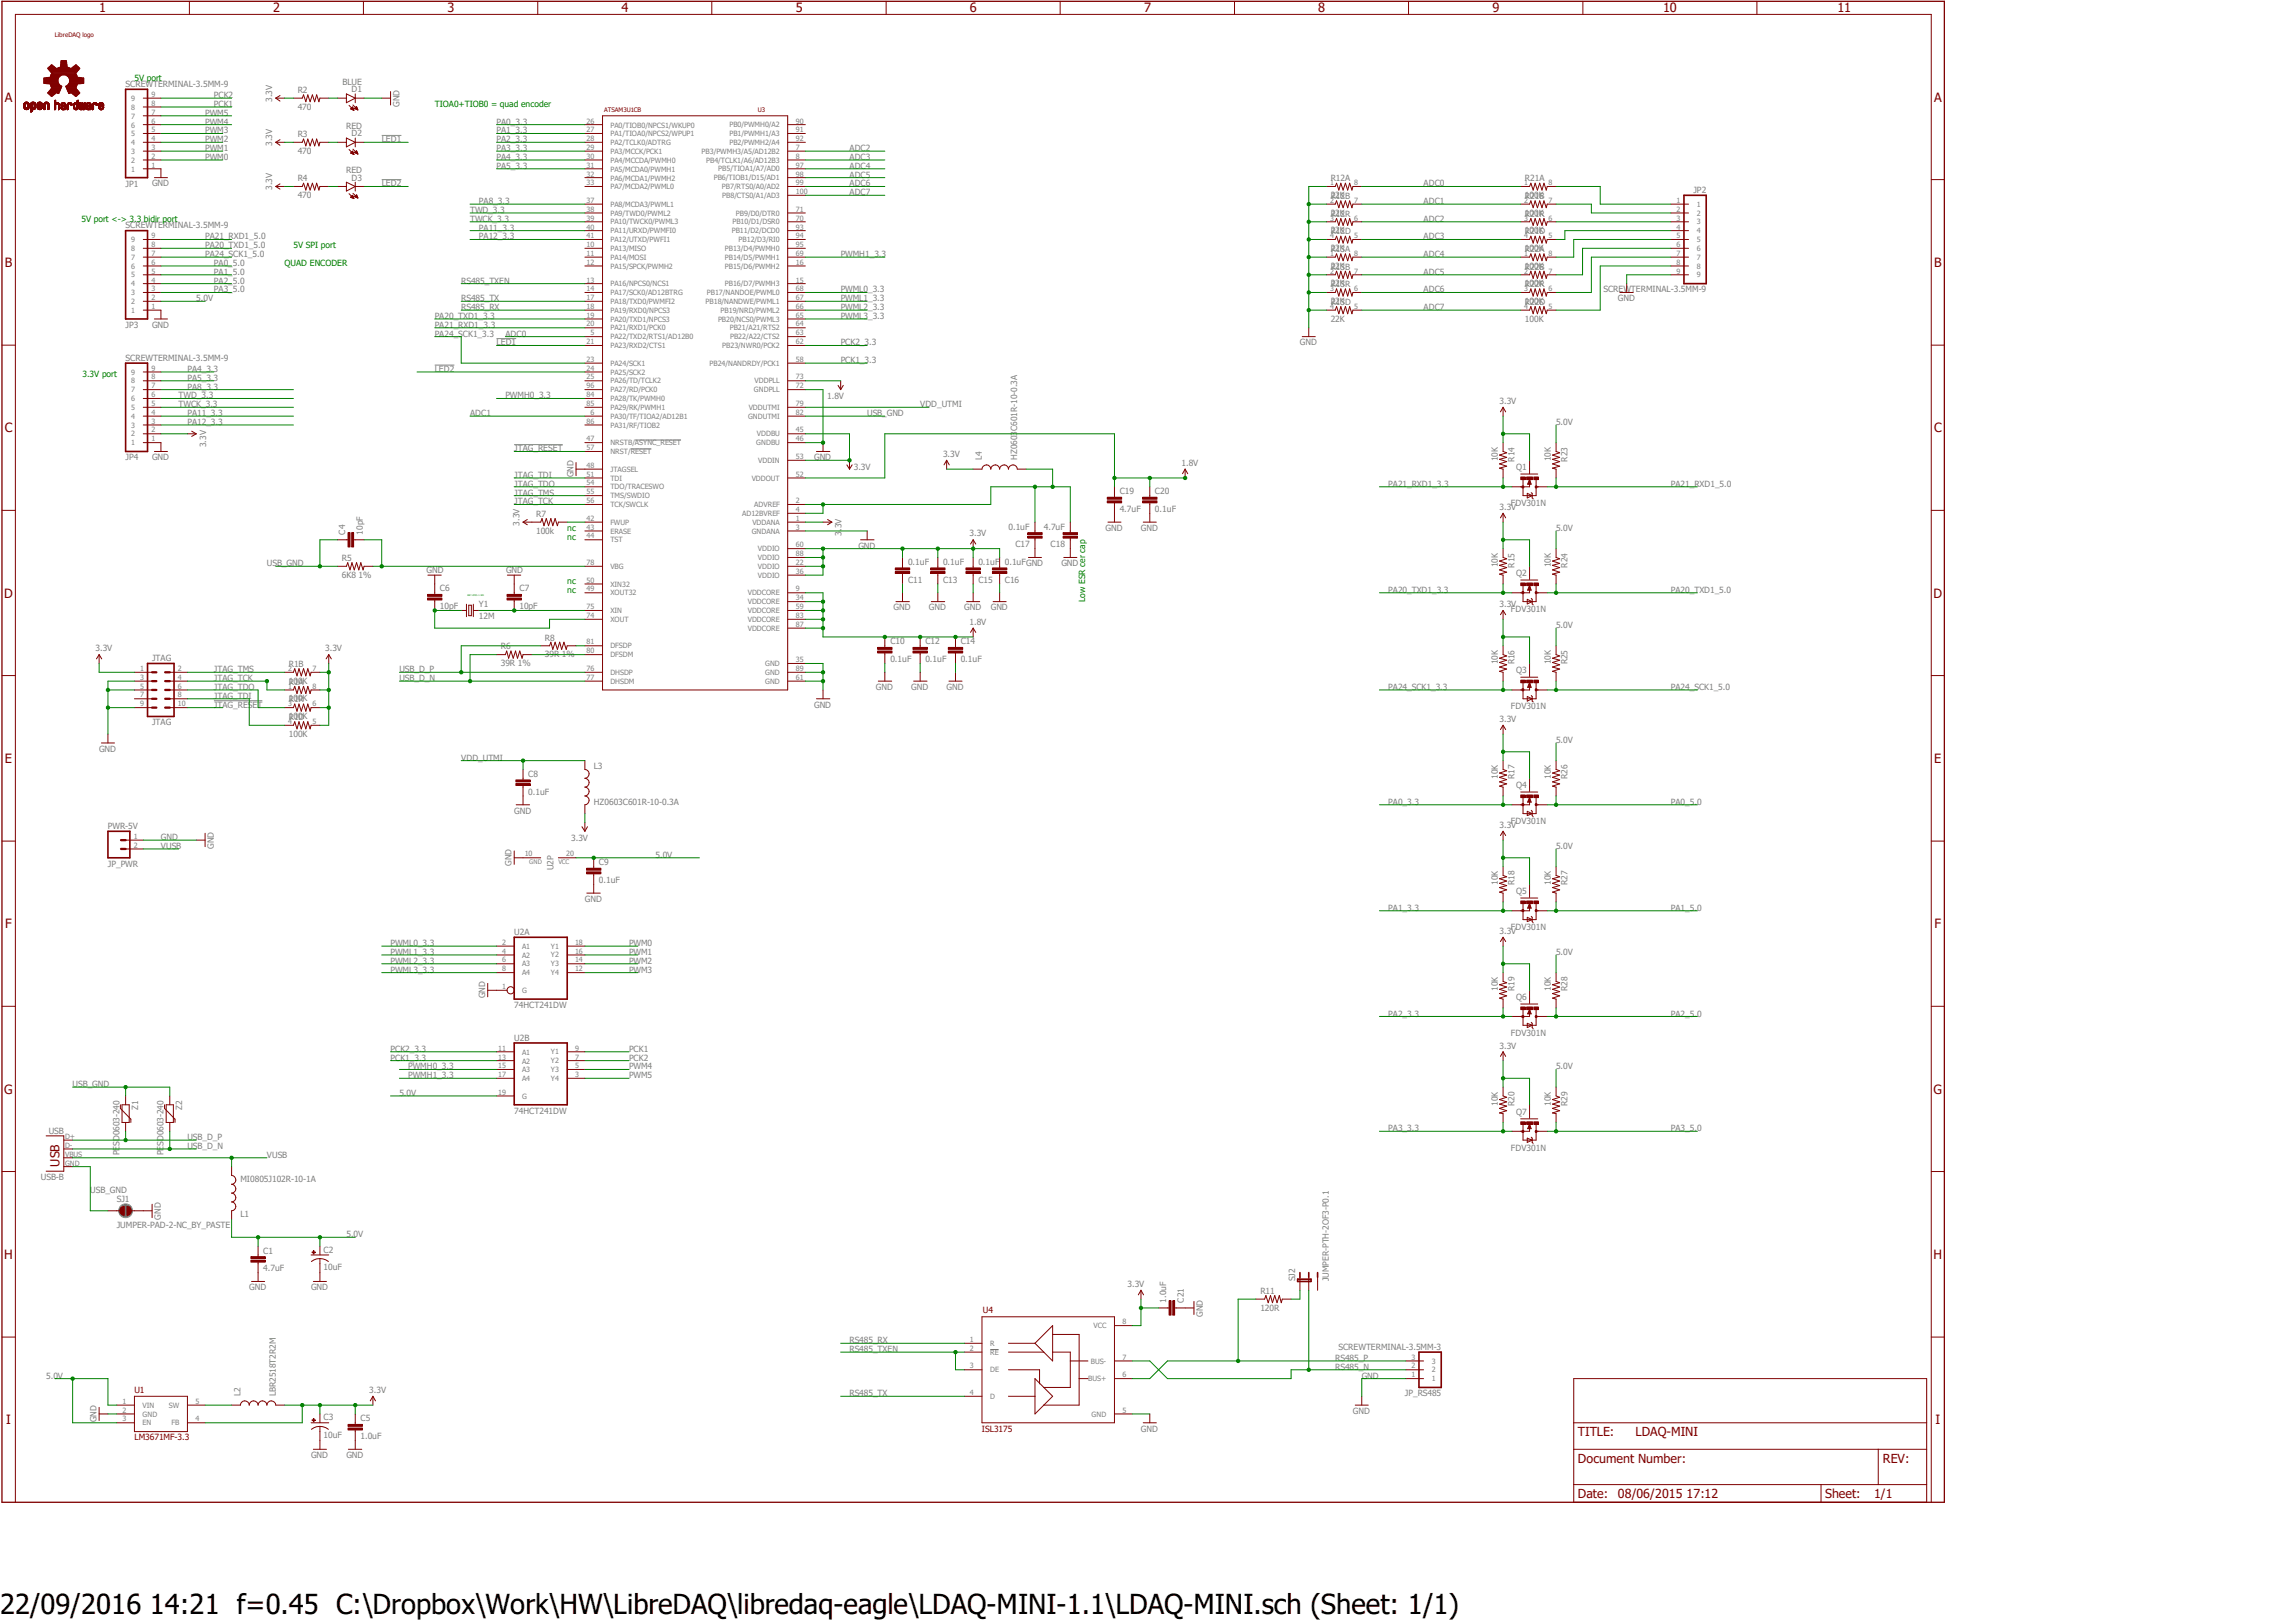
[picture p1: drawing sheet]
<svg xmlns="http://www.w3.org/2000/svg" width="297mm" height="210mm" viewBox="0 0 297 210" stroke-linecap="round" stroke-linejoin="round" font-family="sans-serif">
<defs><g id="words">
<text font-size="3.6" x="0" y="208.9">22/09/2016 14:21 f=0.45 C:\Dropbox\Work\HW\LibreDAQ\libredaq-eagle\LDAQ-MINI-1.1\LDAQ-MINI.sch (Sheet: 1/1)</text>
<g font-size="1.7" fill="#800000">
<text x="12.8" y="1.6">1</text>
<text x="35.3" y="1.6">2</text>
<text x="57.9" y="1.6">3</text>
<text x="80.4" y="1.6">4</text>
<text x="103" y="1.6">5</text>
<text x="125.5" y="1.6">6</text>
<text x="148.1" y="1.6">7</text>
<text x="170.6" y="1.6">8</text>
<text x="193.2" y="1.6">9</text>
<text x="215.2" y="1.6">10</text>
<text x="237.8" y="1.6">11</text>
<text x=".6" y="13.2">A</text>
<text x="250.3" y="13.2">A</text>
<text x=".6" y="34.5">B</text>
<text x="250.3" y="34.5">B</text>
<text x=".6" y="55.9">C</text>
<text x="250.3" y="55.9">C</text>
<text x=".6" y="77.3">D</text>
<text x="250.2" y="77.3">D</text>
<text x=".6" y="98.7">E</text>
<text x="250.3" y="98.7">E</text>
<text x=".7" y="120.1">F</text>
<text x="250.4" y="120.1">F</text>
<text x=".6" y="141.5">G</text>
<text x="250.2" y="141.5">G</text>
<text x=".6" y="162.9">H</text>
<text x="250.2" y="162.9">H</text>
<text x=".8" y="184.3">I</text>
<text x="250.5" y="184.3">I</text>
</g>
<g font-size="1.6" fill="#800000">
<text x="7.7" y="151" transform="rotate(-90 7.7 151)">USB</text>
<text x="204.2" y="185.8">TITLE:</text>
<text x="211.7" y="185.8">LDAQ-MINI</text>
<text x="204.2" y="189.3">Document Number:</text>
<text x="243.7" y="189.3">REV:</text>
<text x="204.2" y="193.8">Date:</text>
<text x="209.4" y="193.8">08/06/2015 17:12</text>
<text x="236.2" y="193.8">Sheet:</text>
<text x="242.5" y="193.8">1/1</text>
</g>
<g font-size="1.1" fill="#808080">
<text x="16.3" y="11.3">SCREWTERMINAL-3.5MM-9</text>
<text x="44.3" y="11">BLUE</text>
<text x="45.5" y="11.9">D1</text>
<text x="26.5" y="17.3">PWM3</text>
<text x="26.5" y="16.1">PWM4</text>
<text x="26.5" y="15">PWM5</text>
<text x="27.7" y="13.8">PCK1</text>
<text x="27.7" y="12.7">PCK2</text>
<text x="35.2" y="13.2" transform="rotate(-90 35.2 13.2)">3.3V</text>
<text x="38.5" y="14.2">470</text>
<text x="38.5" y="17.8">R3</text>
<text x="38.5" y="12.1">R2</text>
<text x="44.8" y="16.7">RED</text>
<text x="45.5" y="17.7">D2</text>
<text x="51.7" y="13.8" transform="rotate(-90 51.7 13.8)">GND</text>
<text x="64.3" y="16.1">PA0_3.3</text>
<text x="64.3" y="17.3">PA1_3.3</text>
<text x="26.5" y="20.7">PWM0</text>
<text x="26.5" y="19.6">PWM1</text>
<text x="26.5" y="18.4">PWM2</text>
<text x="35.2" y="18.9" transform="rotate(-90 35.2 18.9)">3.3V</text>
<text x="38.5" y="19.9">470</text>
<text x="38.5" y="23.5">R4</text>
<text x="44.8" y="22.4">RED</text>
<text x="45.5" y="23.4">D3</text>
<text x="49.4" y="18.4">LED1</text>
<text x="64.3" y="18.4">PA2_3.3</text>
<text x="64.3" y="19.6">PA3_3.3</text>
<text x="64.3" y="20.7">PA4_3.3</text>
<text x="64.3" y="21.8">PA5_3.3</text>
<text x="109.9" y="21.8">ADC4</text>
<text x="109.9" y="23">ADC5</text>
<text x="109.9" y="19.6">ADC2</text>
<text x="109.9" y="20.7">ADC3</text>
<text x="172.2" y="23.5">R12A</text>
<text x="197.4" y="23.5">R21A</text>
<text x="16.3" y="29.5">SCREWTERMINAL-3.5MM-9</text>
<text x="16.3" y="24.2">JP1</text>
<text x="19.7" y="24.1">GND</text>
<text x="35.2" y="24.6" transform="rotate(-90 35.2 24.6)">3.3V</text>
<text x="38.5" y="25.6">470</text>
<text x="49.4" y="24.1">LED2</text>
<text x="60.8" y="27.6">TWD_3.3</text>
<text x="60.8" y="28.7">TWCK_3.3</text>
<text x="62" y="26.4">PA8_3.3</text>
<text x="62" y="29.8">PA11_3.3</text>
<text x="109.9" y="24.1">ADC6</text>
<text x="109.9" y="25.3">ADC7</text>
<text x="172.2" y="25.6">22K</text>
<text x="172.2" y="27.9">22K</text>
<text x="172.2" y="25.7">R12B</text>
<text x="172.2" y="28">R12R</text>
<text x="184.2" y="28.7">ADC2</text>
<text x="184.2" y="24.1">ADC0</text>
<text x="184.2" y="26.4">ADC1</text>
<text x="197.4" y="25.6">100K</text>
<text x="197.4" y="27.9">100K</text>
<text x="197.4" y="25.7">R21B</text>
<text x="197.4" y="28">R21R</text>
<text x="219.2" y="24.9">JP2</text>
<text x="26.5" y="32.1">PA20_TXD1_5.0</text>
<text x="26.5" y="33.3">PA24_SCK1_5.0</text>
<text x="26.5" y="31">PA21_RXD1_5.0</text>
<text x="27.7" y="34.4">PA0_5.0</text>
<text x="27.7" y="35.6">PA1_5.0</text>
<text x="62" y="31">PA12_3.3</text>
<text x="108.8" y="33.3">PWMH1_3.3</text>
<text x="172.2" y="30.2">22K</text>
<text x="172.2" y="32.5">22K</text>
<text x="172.2" y="34.8">22K</text>
<text x="172.2" y="30.3">R12D</text>
<text x="172.2" y="32.6">R13A</text>
<text x="172.2" y="34.9">R13B</text>
<text x="184.2" y="33.3">ADC4</text>
<text x="184.2" y="35.6">ADC5</text>
<text x="184.2" y="31">ADC3</text>
<text x="197.4" y="30.2">100K</text>
<text x="197.4" y="32.5">100K</text>
<text x="197.4" y="34.8">100K</text>
<text x="197.4" y="30.3">R21D</text>
<text x="197.4" y="32.6">R22A</text>
<text x="197.4" y="34.9">R22B</text>
<text x="25.4" y="39">5.0V</text>
<text x="27.7" y="37.8">PA3_5.0</text>
<text x="27.7" y="36.7">PA2_5.0</text>
<text x="56.3" y="41.3">PA20_TXD1_3.3</text>
<text x="59.7" y="39">RS485_TX</text>
<text x="59.7" y="36.7">RS485_TXEN</text>
<text x="59.7" y="40.1">RS485_RX</text>
<text x="108.8" y="37.8">PWML0_3.3</text>
<text x="108.8" y="39">PWML1_3.3</text>
<text x="108.8" y="40.1">PWML2_3.3</text>
<text x="108.8" y="41.3">PWML3_3.3</text>
<text x="172.2" y="37">22K</text>
<text x="172.2" y="39.3">22K</text>
<text x="172.2" y="41.6">22K</text>
<text x="172.2" y="37.2">R13R</text>
<text x="172.2" y="39.5">R13D</text>
<text x="184.2" y="37.8">ADC6</text>
<text x="184.2" y="40.1">ADC7</text>
<text x="197.4" y="37">100K</text>
<text x="197.4" y="39.3">100K</text>
<text x="197.4" y="41.6">100K</text>
<text x="197.4" y="37.2">R22R</text>
<text x="197.4" y="39.5">R22D</text>
<text x="207.5" y="37.8">SCREWTERMINAL-3.5MM-9</text>
<text x="209.4" y="39">GND</text>
<text x="16.3" y="46.7">SCREWTERMINAL-3.5MM-9</text>
<text x="16.3" y="42.4">JP3</text>
<text x="19.7" y="42.4">GND</text>
<text x="56.3" y="42.4">PA21_RXD1_3.3</text>
<text x="56.3" y="43.6">PA24_SCK1_3.3</text>
<text x="64.3" y="44.7">LED1</text>
<text x="65.4" y="43.6">ADC0</text>
<text x="108.8" y="44.7">PCK2_3.3</text>
<text x="108.8" y="47">PCK1_3.3</text>
<text x="168.2" y="44.7">GND</text>
<text x="23.1" y="51.6">TWD_3.3</text>
<text x="23.1" y="52.7">TWCK_3.3</text>
<text x="24.3" y="50.4">PA8_3.3</text>
<text x="24.3" y="53.8">PA11_3.3</text>
<text x="24.3" y="48.1">PA4_3.3</text>
<text x="24.3" y="49.3">PA5_3.3</text>
<text x="56.3" y="48.1">LED2</text>
<text x="60.8" y="53.8">ADC1</text>
<text x="65.4" y="51.6">PWMH0_3.3</text>
<text x="107.1" y="51.7">1.8V</text>
<text x="112.2" y="53.8">USB_GND</text>
<text x="119.1" y="52.7">VDD_UTMI</text>
<text x="194.1" y="52.2">3.3V</text>
<text x="16.3" y="59.6">JP4</text>
<text x="19.7" y="59.6">GND</text>
<text x="24.3" y="55">PA12_3.3</text>
<text x="26.7" y="57.9" transform="rotate(-90 26.7 57.9)">3.3V</text>
<text x="66.5" y="58.4">JTAG_RESET</text>
<text x="105.4" y="59.6">GND</text>
<text x="122" y="59.1">3.3V</text>
<text x="127.1" y="59.6" transform="rotate(-90 127.1 59.6)">L4</text>
<text x="131.7" y="59.6" transform="rotate(-90 131.7 59.6)">HZ0603C601R-10-0.3A</text>
<text x="193.8" y="59.7" transform="rotate(-90 193.8 59.7)">10K</text>
<text x="196" y="59.7" transform="rotate(-90 196 59.7)">R14</text>
<text x="200.7" y="59.7" transform="rotate(-90 200.7 59.7)">10K</text>
<text x="201.4" y="55">5.0V</text>
<text x="202.9" y="59.7" transform="rotate(-90 202.9 59.7)">R23</text>
<text x="66.5" y="64.1">JTAG_TMS</text>
<text x="66.5" y="65.3">JTAG_TCK</text>
<text x="66.5" y="63">JTAG_TDO</text>
<text x="66.5" y="61.8">JTAG_TDI</text>
<text x="74.2" y="61.8" transform="rotate(-90 74.2 61.8)">GND</text>
<text x="110.5" y="60.8">3.3V</text>
<text x="144.9" y="64">C19</text>
<text x="149.5" y="64">C20</text>
<text x="152.9" y="60.2">1.8V</text>
<text x="179.7" y="63">PA21_RXD1_3.3</text>
<text x="194.1" y="66">3.3V</text>
<text x="195.5" y="65.5">FDV301N</text>
<text x="196.2" y="60.8">Q1</text>
<text x="216.2" y="63">PA21_RXD1_5.0</text>
<text x="44.7" y="69.2" transform="rotate(-90 44.7 69.2)">C4</text>
<text x="46.9" y="69.2" transform="rotate(-90 46.9 69.2)">10pF</text>
<text x="67.2" y="68" transform="rotate(-90 67.2 68)">3.3V</text>
<text x="69.4" y="69">100k</text>
<text x="69.4" y="66.9">R7</text>
<text x="108.9" y="69.3" transform="rotate(-90 108.9 69.3)">3.3V</text>
<text x="111.1" y="71">GND</text>
<text x="125.5" y="69.4">3.3V</text>
<text x="130.5" y="68.5">0.1uF</text>
<text x="131.4" y="70.8">C17</text>
<text x="135.1" y="68.5">4.7uF</text>
<text x="136" y="70.8">C18</text>
<text x="143.1" y="68.7">GND</text>
<text x="144.9" y="66.3">4.7uF</text>
<text x="147.7" y="68.7">GND</text>
<text x="149.5" y="66.3">0.1uF</text>
<text x="201.4" y="68.7">5.0V</text>
<text x="34.5" y="73.3">USB_GND</text>
<text x="44.2" y="74.8">6K8 1%</text>
<text x="44.2" y="72.6">R5</text>
<text x="55.2" y="74.1">GND</text>
<text x="56.9" y="76.5">C6</text>
<text x="65.5" y="74.1">GND</text>
<text x="67.2" y="76.5">C7</text>
<text x="117.5" y="73.1">0.1uF</text>
<text x="117.5" y="75.4">C11</text>
<text x="122" y="73.1">0.1uF</text>
<text x="122" y="75.4">C13</text>
<text x="126.6" y="73.1">0.1uF 0.1uFGND</text>
<text x="126.6" y="75.4">C15</text>
<text x="130" y="75.4">C16</text>
<text x="137.4" y="73.3">GND</text>
<text x="179.7" y="76.7">PA20_TXD1_3.3</text>
<text x="193.8" y="73.4" transform="rotate(-90 193.8 73.4)">10K</text>
<text x="196" y="73.4" transform="rotate(-90 196 73.4)">R15</text>
<text x="196.2" y="74.5">Q2</text>
<text x="200.7" y="73.4" transform="rotate(-90 200.7 73.4)">10K</text>
<text x="202.9" y="73.4" transform="rotate(-90 202.9 73.4)">R24</text>
<text x="216.2" y="76.7">PA20_TXD1_5.0</text>
<text x="56.9" y="78.8">10pF</text>
<text x="62" y="80.1">12M</text>
<text x="62" y="78.5">Y1</text>
<text x="67.2" y="78.8">10pF</text>
<text x="70.5" y="82.9">R8</text>
<text x="115.2" y="83.4">C10</text>
<text x="115.7" y="79">GND</text>
<text x="119.8" y="83.4">C12</text>
<text x="120.2" y="79">GND</text>
<text x="124.3" y="83.4">C14</text>
<text x="124.8" y="79">GND</text>
<text x="125.5" y="80.8">1.8V</text>
<text x="128.2" y="79">GND</text>
<text x="194.1" y="78.5">3.3V</text>
<text x="195.5" y="79.2">FDV301N</text>
<text x="201.4" y="81.3">5.0V</text>
<text x="12.4" y="84.2">3.3V</text>
<text x="19.7" y="85.5">JTAG</text>
<text x="27.7" y="87">JTAG_TMS</text>
<text x="27.7" y="88.1">JTAG_TCK</text>
<text x="27.7" y="89.3">JTAG_TDO</text>
<text x="37.4" y="88.5">100K</text>
<text x="37.4" y="88.6">R1A</text>
<text x="37.4" y="86.3">R1B</text>
<text x="42.1" y="84.2">3.3V</text>
<text x="51.7" y="87">USB_D_P</text>
<text x="51.7" y="88.1">USB_D_N</text>
<text x="64.8" y="86.2">39R 1%</text>
<text x="64.8" y="84">R6</text>
<text x="70.5" y="85">39R 1%</text>
<text x="113.4" y="89.3">GND</text>
<text x="115.2" y="85.7">0.1uF</text>
<text x="117.9" y="89.3">GND</text>
<text x="119.8" y="85.7">0.1uF</text>
<text x="122.5" y="89.3">GND</text>
<text x="124.3" y="85.7">0.1uF</text>
<text x="179.7" y="89.3">PA24_SCK1_3.3</text>
<text x="193.8" y="85.9" transform="rotate(-90 193.8 85.9)">10K</text>
<text x="196" y="86" transform="rotate(-90 196 86)">R16</text>
<text x="196.2" y="87.1">Q3</text>
<text x="200.7" y="85.9" transform="rotate(-90 200.7 85.9)">10K</text>
<text x="202.9" y="86" transform="rotate(-90 202.9 86)">R25</text>
<text x="216.2" y="89.3">PA24_SCK1_5.0</text>
<text x="19.7" y="93.9">JTAG</text>
<text x="27.7" y="90.4">JTAG_TDI</text>
<text x="27.7" y="91.6">JTAG_RESET</text>
<text x="37.4" y="90.8">100K</text>
<text x="37.4" y="93">100K</text>
<text x="37.4" y="95.3">100K</text>
<text x="37.4" y="90.9">R1R</text>
<text x="37.4" y="93.2">R1D</text>
<text x="105.4" y="91.6">GND</text>
<text x="194.1" y="93.4">3.3V</text>
<text x="195.5" y="91.8">FDV301N</text>
<text x="12.8" y="97.3">GND</text>
<text x="59.7" y="98.4">VDD_UTMI</text>
<text x="68.4" y="100.5">C8</text>
<text x="76.8" y="99.6">L3</text>
<text x="193.8" y="100.8" transform="rotate(-90 193.8 100.8)">10K</text>
<text x="196" y="100.8" transform="rotate(-90 196 100.8)">R17</text>
<text x="196.2" y="101.9">Q4</text>
<text x="200.7" y="100.8" transform="rotate(-90 200.7 100.8)">10K</text>
<text x="201.4" y="96.1">5.0V</text>
<text x="202.9" y="100.8" transform="rotate(-90 202.9 100.8)">R26</text>
<text x="14" y="107.2">PWR-5V</text>
<text x="66.5" y="105.3">GND</text>
<text x="68.4" y="102.8">0.1uF</text>
<text x="76.8" y="104.1">HZ0603C601R-10-0.3A</text>
<text x="179.7" y="104.1">PA0_3.3</text>
<text x="194.1" y="107.1">3.3V</text>
<text x="195.5" y="106.6">FDV301N</text>
<text x="216.2" y="104.1">PA0_5.0</text>
<text x="14" y="112.1">JP_PWR</text>
<text x="20.8" y="108.7">GND</text>
<text x="20.8" y="109.9">VUSB</text>
<text x="27.7" y="109.9" transform="rotate(-90 27.7 109.9)">GND</text>
<text x="66.2" y="112.1" transform="rotate(-90 66.2 112.1)">GND</text>
<text x="71.6" y="112.6" transform="rotate(-90 71.6 112.6)">U2P</text>
<text x="73.9" y="108.8">3.3V</text>
<text x="77.5" y="112">C9</text>
<text x="84.8" y="111">5.0V</text>
<text x="201.4" y="109.9">5.0V</text>
<text x="75.7" y="116.7">GND</text>
<text x="77.5" y="114.3">0.1uF</text>
<text x="179.7" y="117.9">PA1_3.3</text>
<text x="193.8" y="114.5" transform="rotate(-90 193.8 114.5)">10K</text>
<text x="196" y="114.6" transform="rotate(-90 196 114.6)">R18</text>
<text x="196.2" y="115.7">Q5</text>
<text x="200.7" y="114.5" transform="rotate(-90 200.7 114.5)">10K</text>
<text x="202.9" y="114.6" transform="rotate(-90 202.9 114.6)">R27</text>
<text x="216.2" y="117.9">PA1_5.0</text>
<text x="50.5" y="122.4">PWML0_3.3</text>
<text x="50.5" y="123.6">PWML1_3.3</text>
<text x="50.5" y="124.7">PWML2_3.3</text>
<text x="50.5" y="125.9">PWML3_3.3</text>
<text x="66.5" y="121">U2A</text>
<text x="81.4" y="122.4">PWM0</text>
<text x="81.4" y="123.6">PWM1</text>
<text x="81.4" y="124.7">PWM2</text>
<text x="81.4" y="125.9">PWM3</text>
<text x="194.1" y="120.8">3.3V</text>
<text x="195.5" y="120.4">FDV301N</text>
<text x="201.4" y="123.6">5.0V</text>
<text x="62.8" y="129.2" transform="rotate(-90 62.8 129.2)">GND</text>
<text x="66.5" y="130.4">74HCT241DW</text>
<text x="179.7" y="131.6">PA2_3.3</text>
<text x="193.8" y="128.2" transform="rotate(-90 193.8 128.2)">10K</text>
<text x="196" y="128.3" transform="rotate(-90 196 128.3)">R19</text>
<text x="196.2" y="129.4">Q6</text>
<text x="200.7" y="128.2" transform="rotate(-90 200.7 128.2)">10K</text>
<text x="202.9" y="128.3" transform="rotate(-90 202.9 128.3)">R28</text>
<text x="216.2" y="131.6">PA2_5.0</text>
<text x="50.5" y="136.1">PCK2_3.3</text>
<text x="50.5" y="137.2">PCK1_3.3</text>
<text x="66.5" y="134.7">U2B</text>
<text x="81.4" y="136.1">PCK1</text>
<text x="81.4" y="137.2">PCK2</text>
<text x="194.1" y="135.7">3.3V</text>
<text x="195.5" y="134.1">FDV301N</text>
<text x="9.4" y="140.7">USB_GND</text>
<text x="17.9" y="143.6" transform="rotate(-90 17.9 143.6)">Z1</text>
<text x="23.6" y="143.6" transform="rotate(-90 23.6 143.6)">Z2</text>
<text x="51.7" y="141.8">5.0V</text>
<text x="52.8" y="138.4">PWMH0_3.3</text>
<text x="52.8" y="139.5">PWMH1_3.3</text>
<text x="81.4" y="138.4">PWM4</text>
<text x="81.4" y="139.5">PWM5</text>
<text x="193.8" y="143.1" transform="rotate(-90 193.8 143.1)">10K</text>
<text x="196" y="143.1" transform="rotate(-90 196 143.1)">R20</text>
<text x="200.7" y="143.1" transform="rotate(-90 200.7 143.1)">10K</text>
<text x="201.4" y="138.4">5.0V</text>
<text x="202.9" y="143.1" transform="rotate(-90 202.9 143.1)">R29</text>
<text x="6.3" y="146.7">USB</text>
<text x="15.5" y="149.5" transform="rotate(-90 15.5 149.5)">PESD0603-240</text>
<text x="21.2" y="149.5" transform="rotate(-90 21.2 149.5)">PESD0603-240</text>
<text x="24.3" y="147.5">USB_D_P</text>
<text x="24.3" y="148.7">USB_D_N</text>
<text x="34.5" y="149.8">VUSB</text>
<text x="66.5" y="144.1">74HCT241DW</text>
<text x="179.7" y="146.4">PA3_3.3</text>
<text x="195.5" y="148.9">FDV301N</text>
<text x="196.2" y="144.2">Q7</text>
<text x="216.2" y="146.4">PA3_5.0</text>
<text x="5.3" y="152.7">USB-B</text>
<text x="11.7" y="154.4">USB_GND</text>
<text x="15.1" y="155.5">SJ1</text>
<text x="31.1" y="152.9">MI0805J102R-10-1A</text>
<text x="15.1" y="159">JUMPER-PAD-2-NC_BY_PASTE</text>
<text x="20.8" y="157.8" transform="rotate(-90 20.8 157.8)">GND</text>
<text x="31.1" y="157.5">L1</text>
<text x="44.8" y="160.1">5.0V</text>
<text x="32.3" y="167">GND</text>
<text x="34.1" y="164.5">4.7uF</text>
<text x="34.1" y="162.2">C1</text>
<text x="40.3" y="167">GND</text>
<text x="41.9" y="164.3">10uF</text>
<text x="41.9" y="162.1">C2</text>
<text x="145.9" y="166.5">3.3V</text>
<text x="163.1" y="167.4">R11</text>
<text x="167.6" y="165.8" transform="rotate(-90 167.6 165.8)">SJ2</text>
<text x="172" y="165.8" transform="rotate(-90 172 165.8)">JUMPER-PTH-2OF3-P0.1</text>
<text x="109.9" y="173.8">RS485_RX</text>
<text x="150.9" y="168.6" transform="rotate(-90 150.9 168.6)">1.0uF</text>
<text x="153.2" y="168.6" transform="rotate(-90 153.2 168.6)">C21</text>
<text x="155.7" y="170.4" transform="rotate(-90 155.7 170.4)">GND</text>
<text x="163.1" y="169.6">120R</text>
<text x="6" y="178.4">5.0V</text>
<text x="109.9" y="175">RS485_TXEN</text>
<text x="172.8" y="177.2">RS485_N</text>
<text x="172.8" y="176.1">RS485_P</text>
<text x="173.2" y="174.6">SCREWTERMINAL-3.5MM-3</text>
<text x="176.2" y="178.4">GND</text>
<text x="12.5" y="184" transform="rotate(-90 12.5 184)">GND</text>
<text x="31.1" y="180.7" transform="rotate(-90 31.1 180.7)">L2</text>
<text x="35.7" y="180.7" transform="rotate(-90 35.7 180.7)">LBR2518T2R2M</text>
<text x="41.9" y="183.8">C3</text>
<text x="46.7" y="183.9">C5</text>
<text x="47.8" y="180.2">3.3V</text>
<text x="109.9" y="180.7">RS485_TX</text>
<text x="147.7" y="185.3">GND</text>
<text x="175.1" y="183">GND</text>
<text x="181.8" y="180.7">JP_RS485</text>
<text x="40.3" y="188.7">GND</text>
<text x="41.9" y="186">10uF</text>
<text x="44.8" y="188.7">GND</text>
<text x="46.7" y="186.2">1.0uF</text>
</g>
<g font-size="1.1" fill="#008000">
<text x="17.4" y="10.5">5V port</text>
<text x="56.3" y="13.8">TIOA0+TIOB0 = quad encoder</text>
<text x="10.5" y="28.7">5V port &lt;-&gt; 3.3 bidir port</text>
<text x="36.8" y="34.4">QUAD ENCODER</text>
<text x="38" y="32.1">5V SPI port</text>
<text x="10.7" y="48.7">3.3V port</text>
<text x="73.4" y="69.8">nc</text>
<text x="73.4" y="68.7">nc</text>
<text x="73.4" y="75.6">nc</text>
<text x="73.4" y="76.7">nc</text>
<text x="140.5" y="77.9" transform="rotate(-90 140.5 77.9)">Low ESR cer cap</text>
</g>
<g font-size="1.1" fill="#800000">
<text x="127.2" y="169.8">U4</text>
<text x="17.4" y="180.2">U1</text>
<text x="127.1" y="185.3">ISL3175</text>
<text x="17.4" y="186.4">LM3671MF-3.3</text>
</g>
<g font-size=".9" fill="#808080">
<text x="17" y="17.7">5</text>
<text x="17" y="16.5">6</text>
<text x="17" y="15.4">7</text>
<text x="17" y="14.2">8</text>
<text x="17" y="13.1">9</text>
<text x="19.6" y="17.1">5</text>
<text x="19.6" y="16">6</text>
<text x="19.6" y="14.9">7</text>
<text x="19.6" y="13.7">8</text>
<text x="19.6" y="12.6">9</text>
<text x="75.9" y="16">26</text>
<text x="75.9" y="17.1">27</text>
<text x="79" y="16.5">PA0/TIOB0/NPCS1/WKUP0</text>
<text x="79" y="17.7">PA1/TIOA0/NPCS2/WPUP1</text>
<text x="94.4" y="16.5">PB0/PWMH0/A2</text>
<text x="94.4" y="17.6">PB1/PWMH1/A3</text>
<text x="103" y="16">90</text>
<text x="103" y="17.1">91</text>
<text x="17" y="22.2">1</text>
<text x="17" y="21.1">2</text>
<text x="17" y="19.9">3</text>
<text x="17" y="18.8">4</text>
<text x="19.6" y="21.7">1</text>
<text x="19.6" y="20.6">2</text>
<text x="19.6" y="19.4">3</text>
<text x="19.6" y="18.3">4</text>
<text x="75.9" y="18.3">28</text>
<text x="75.9" y="19.4">29</text>
<text x="75.9" y="20.6">30</text>
<text x="75.9" y="21.7">31</text>
<text x="75.9" y="22.9">32</text>
<text x="79" y="18.8">PA2/TCLK0/ADTRG</text>
<text x="79" y="19.9">PA3/MCCK/PCK1</text>
<text x="79" y="21.1">PA4/MCCDA/PWMH0</text>
<text x="79" y="22.2">PA5/MCDA0/PWMH1</text>
<text x="79" y="23.4">PA6/MCDA1/PWMH2</text>
<text x="90.8" y="19.9">PB3/PWMH3/A5/AD12B2</text>
<text x="91.4" y="21">PB4/TCLK1/A6/AD12B3</text>
<text x="92.4" y="23.3">PB6/TIOB1/D15/AD1</text>
<text x="93" y="22.2">PB5/TIOA1/A7/AD0</text>
<text x="94.4" y="18.8">PB2/PWMH2/A4</text>
<text x="103" y="19.4">7</text>
<text x="103" y="20.6">8</text>
<text x="103" y="18.3">92</text>
<text x="103" y="21.7">97</text>
<text x="103" y="22.9">98</text>
<text x="75.9" y="24">33</text>
<text x="75.9" y="26.3">37</text>
<text x="75.9" y="27.4">38</text>
<text x="75.9" y="28.6">39</text>
<text x="75.9" y="29.7">40</text>
<text x="79" y="24.5">PA7/MCDA2/PWML0</text>
<text x="79" y="26.8">PA8/MCDA3/PWML1</text>
<text x="79" y="27.9">PA9/TWD0/PWML2</text>
<text x="79" y="29">PA10/TWCK0/PWML3</text>
<text x="93.4" y="24.5">PB7/RTS0/A0/AD2</text>
<text x="93.5" y="25.6">PB8/CTS0/A1/AD3</text>
<text x="94.8" y="29">PB10/D1/DSR0</text>
<text x="95.2" y="27.9">PB9/D0/DTR0</text>
<text x="103" y="28.6">70</text>
<text x="103" y="27.4">71</text>
<text x="103" y="29.7">93</text>
<text x="103" y="24">99</text>
<text x="103" y="25.1">100</text>
<text x="172.1" y="24">1</text>
<text x="172.1" y="26.3">2</text>
<text x="172.1" y="28.6">3</text>
<text x="175.3" y="24">8</text>
<text x="175.3" y="26.3">7</text>
<text x="175.3" y="28.6">6</text>
<text x="197.3" y="24">1</text>
<text x="197.3" y="26.3">2</text>
<text x="197.3" y="28.6">3</text>
<text x="200.4" y="24">8</text>
<text x="200.4" y="26.3">7</text>
<text x="200.4" y="28.6">6</text>
<text x="217" y="26.3">1</text>
<text x="217" y="27.4">2</text>
<text x="217" y="28.6">3</text>
<text x="217" y="29.7">4</text>
<text x="219.6" y="26.8">1</text>
<text x="219.6" y="27.9">2</text>
<text x="219.6" y="29">3</text>
<text x="17" y="35.9">5</text>
<text x="17" y="34.8">6</text>
<text x="17" y="33.6">7</text>
<text x="17" y="32.5">8</text>
<text x="17" y="31.3">9</text>
<text x="19.6" y="35.4">5</text>
<text x="19.6" y="34.3">6</text>
<text x="19.6" y="33.1">7</text>
<text x="19.6" y="32">8</text>
<text x="19.6" y="30.9">9</text>
<text x="75.9" y="32">10</text>
<text x="75.9" y="33.1">11</text>
<text x="75.9" y="34.3">12</text>
<text x="75.9" y="30.9">41</text>
<text x="79" y="32.5">PA13/MISO</text>
<text x="79" y="33.6">PA14/MOSI</text>
<text x="79" y="34.8">PA15/SPCK/PWMH2</text>
<text x="79" y="30.2">PA11/URXD/PWMFI0</text>
<text x="79" y="31.3">PA12/UTXD/PWFI1</text>
<text x="93.8" y="34.8">PB15/D6/PWMH2</text>
<text x="93.8" y="33.6">PB14/D5/PWMH1</text>
<text x="93.8" y="32.5">PB13/D4/PWMH0</text>
<text x="94.7" y="30.2">PB11/D2/DCD0</text>
<text x="95.6" y="31.3">PB12/D3/RI0</text>
<text x="103" y="34.3">16</text>
<text x="103" y="33.1">69</text>
<text x="103" y="30.9">94</text>
<text x="103" y="32">95</text>
<text x="172.1" y="30.9">4</text>
<text x="172.1" y="33.1">1</text>
<text x="172.1" y="35.4">2</text>
<text x="175.3" y="30.9">5</text>
<text x="175.3" y="33.1">8</text>
<text x="175.3" y="35.4">7</text>
<text x="197.3" y="30.9">4</text>
<text x="197.3" y="33.1">1</text>
<text x="197.3" y="35.4">2</text>
<text x="200.4" y="30.9">5</text>
<text x="200.4" y="33.1">8</text>
<text x="200.4" y="35.4">7</text>
<text x="217" y="30.9">5</text>
<text x="217" y="32">6</text>
<text x="217" y="33.1">7</text>
<text x="217" y="34.3">8</text>
<text x="217" y="35.4">9</text>
<text x="219.6" y="30.2">4</text>
<text x="219.6" y="31.3">5</text>
<text x="219.6" y="32.5">6</text>
<text x="219.6" y="33.6">7</text>
<text x="219.6" y="34.8">8</text>
<text x="219.6" y="35.9">9</text>
<text x="17" y="40.5">1</text>
<text x="17" y="39.3">2</text>
<text x="17" y="38.2">3</text>
<text x="17" y="37">4</text>
<text x="19.6" y="40">1</text>
<text x="19.6" y="38.9">2</text>
<text x="19.6" y="37.7">3</text>
<text x="19.6" y="36.6">4</text>
<text x="75.9" y="36.6">13</text>
<text x="75.9" y="37.7">14</text>
<text x="75.9" y="38.9">17</text>
<text x="75.9" y="40">18</text>
<text x="75.9" y="41.1">19</text>
<text x="79" y="37">PA16/NPCS0/NCS1</text>
<text x="79" y="38.2">PA17/SCK0/AD12BTRG</text>
<text x="79" y="39.3">PA18/TXD0/PWMFI2</text>
<text x="79" y="40.5">PA19/RXD0/NPCS3</text>
<text x="79" y="41.6">PA20/TXD1/NPCS3</text>
<text x="91.3" y="39.3">PB18/NANDWE/PWML1</text>
<text x="91.5" y="38.2">PB17/NANDOE/PWML0</text>
<text x="92.9" y="41.6">PB20/NCS0/PWML3</text>
<text x="93.3" y="40.5">PB19/NRD/PWML2</text>
<text x="93.8" y="37">PB16/D7/PWMH3</text>
<text x="103" y="36.6">15</text>
<text x="103" y="41.1">65</text>
<text x="103" y="40">66</text>
<text x="103" y="38.9">67</text>
<text x="103" y="37.7">68</text>
<text x="172.1" y="37.7">3</text>
<text x="172.1" y="40">4</text>
<text x="175.3" y="37.7">6</text>
<text x="175.3" y="40">5</text>
<text x="197.3" y="37.7">3</text>
<text x="197.3" y="40">4</text>
<text x="200.4" y="37.7">6</text>
<text x="200.4" y="40">5</text>
<text x="19.6" y="48">9</text>
<text x="75.9" y="42.2">20</text>
<text x="75.9" y="44.5">21</text>
<text x="75.9" y="46.8">23</text>
<text x="75.9" y="48">24</text>
<text x="76.4" y="43.4">5</text>
<text x="79" y="43.9">PA22/TXD2/RTS1/AD12B0</text>
<text x="79" y="42.8">PA21/RXD1/PCK0</text>
<text x="79" y="45">PA23/RXD2/CTS1</text>
<text x="79" y="47.3">PA24/SCK1</text>
<text x="91.8" y="47.3">PB24/NANDRDY/PCK1</text>
<text x="93.5" y="45">PB23/NWR0/PCK2</text>
<text x="94.4" y="42.8">PB21/A21/RTS2</text>
<text x="94.5" y="43.9">PB22/A22/CTS2</text>
<text x="103" y="46.8">58</text>
<text x="103" y="44.5">62</text>
<text x="103" y="43.4">63</text>
<text x="103" y="42.2">64</text>
<text x="17" y="53">5</text>
<text x="17" y="51.9">6</text>
<text x="17" y="50.8">7</text>
<text x="17" y="49.6">8</text>
<text x="17" y="48.5">9</text>
<text x="19.6" y="53.7">4</text>
<text x="19.6" y="52.5">5</text>
<text x="19.6" y="51.4">6</text>
<text x="19.6" y="50.2">7</text>
<text x="19.6" y="49.1">8</text>
<text x="75.9" y="49.1">25</text>
<text x="75.9" y="51.4">84</text>
<text x="75.9" y="52.5">85</text>
<text x="75.9" y="50.2">96</text>
<text x="76.4" y="53.7">6</text>
<text x="79" y="48.5">PA25/SCK2</text>
<text x="79" y="49.6">PA26/TD/TCLK2</text>
<text x="79" y="51.9">PA28/TK/PWMH0</text>
<text x="79" y="53">PA29/RK/PWMH1</text>
<text x="79" y="50.8">PA27/RD/PCK0</text>
<text x="96.9" y="53">VDDUTMI</text>
<text x="97.6" y="50.8">GNDPLL</text>
<text x="97.7" y="49.6">VDDPLL</text>
<text x="103" y="50.2">72</text>
<text x="103" y="49.1">73</text>
<text x="103" y="52.5">79</text>
<text x="103" y="53.7">82</text>
<text x="17" y="57.6">1</text>
<text x="17" y="56.5">2</text>
<text x="17" y="55.3">3</text>
<text x="17" y="54.2">4</text>
<text x="19.6" y="57.1">1</text>
<text x="19.6" y="56">2</text>
<text x="19.6" y="54.8">3</text>
<text x="75.9" y="57.1">47</text>
<text x="75.9" y="58.3">57</text>
<text x="75.9" y="54.8">86</text>
<text x="79" y="54.2">PA30/TF/TIOA2/AD12B1</text>
<text x="79" y="57.6">NRSTB/ASYNC_RESET</text>
<text x="79" y="58.8">NRST/RESET</text>
<text x="79" y="55.3">PA31/RF/TIOB2</text>
<text x="96.8" y="54.2">GNDUTMI</text>
<text x="97.9" y="57.6">GNDBU</text>
<text x="98" y="56.5">VDDBU</text>
<text x="98.1" y="59.9">VDDIN</text>
<text x="103" y="56">45</text>
<text x="103" y="57.1">46</text>
<text x="103" y="59.4">53</text>
<text x="75.9" y="60.5">48</text>
<text x="75.9" y="61.7">51</text>
<text x="75.9" y="62.8">54</text>
<text x="75.9" y="64">55</text>
<text x="75.9" y="65.1">56</text>
<text x="79" y="61">JTAGSEL</text>
<text x="79" y="62.2">TDI</text>
<text x="79" y="63.3">TDO/TRACESWO</text>
<text x="79" y="64.5">TMS/SWDIO</text>
<text x="79" y="65.6">TCK/SWCLK</text>
<text x="97.3" y="62.2">VDDOUT</text>
<text x="97.6" y="65.6">ADVREF</text>
<text x="103" y="65.1">2</text>
<text x="103" y="61.7">52</text>
<text x="75.9" y="67.4">42</text>
<text x="75.9" y="68.5">43</text>
<text x="75.9" y="69.7">44</text>
<text x="79" y="67.9">FWUP</text>
<text x="79" y="69">ERASE</text>
<text x="79" y="70.2">TST</text>
<text x="96.1" y="66.8">AD12BVREF</text>
<text x="97.3" y="69">GNDANA</text>
<text x="97.4" y="67.9">VDDANA</text>
<text x="98.1" y="71.3">VDDIO</text>
<text x="103" y="67.4">1</text>
<text x="103" y="68.5">3</text>
<text x="103" y="66.3">4</text>
<text x="103" y="70.8">60</text>
<text x="103" y="72">88</text>
<text x="75.9" y="76.5">49</text>
<text x="75.9" y="75.4">50</text>
<text x="75.9" y="73.1">78</text>
<text x="79" y="77">XOUT32</text>
<text x="79" y="75.9">XIN32</text>
<text x="79" y="73.6">VBG</text>
<text x="96.8" y="77">VDDCORE</text>
<text x="98.1" y="73.6">VDDIO</text>
<text x="98.1" y="74.8">VDDIO</text>
<text x="98.1" y="72.5">VDDIO</text>
<text x="103" y="76.5">9</text>
<text x="103" y="73.1">22</text>
<text x="103" y="77.7">34</text>
<text x="103" y="74.3">36</text>
<text x="75.9" y="80">74</text>
<text x="75.9" y="78.8">75</text>
<text x="75.9" y="83.4">81</text>
<text x="79" y="80.5">XOUT</text>
<text x="79" y="79.3">XIN</text>
<text x="79" y="83.9">DFSDP</text>
<text x="96.8" y="78.2">VDDCORE</text>
<text x="96.8" y="79.3">VDDCORE</text>
<text x="96.8" y="80.5">VDDCORE</text>
<text x="96.8" y="81.6">VDDCORE</text>
<text x="103" y="78.8">59</text>
<text x="103" y="80">83</text>
<text x="103" y="81.1">87</text>
<text x="18.1" y="89.1">5</text>
<text x="18.1" y="88">3</text>
<text x="18.1" y="86.8">1</text>
<text x="23" y="89.1">6</text>
<text x="23" y="88">4</text>
<text x="23" y="86.8">2</text>
<text x="37.3" y="89.1">1</text>
<text x="37.3" y="86.8">2</text>
<text x="40.4" y="89.1">8</text>
<text x="40.4" y="86.8">7</text>
<text x="75.9" y="86.8">76</text>
<text x="75.9" y="88">77</text>
<text x="75.9" y="84.5">80</text>
<text x="79" y="87.3">DHSDP</text>
<text x="79" y="88.5">DHSDM</text>
<text x="79" y="85">DFSDM</text>
<text x="99" y="86.2">GND</text>
<text x="99" y="88.5">GND</text>
<text x="99" y="87.3">GND</text>
<text x="103" y="85.7">35</text>
<text x="103" y="88">61</text>
<text x="103" y="86.8">89</text>
<text x="18.1" y="91.4">9</text>
<text x="18.1" y="90.3">7</text>
<text x="23" y="91.4">10</text>
<text x="23" y="90.3">8</text>
<text x="37.3" y="91.4">3</text>
<text x="37.3" y="93.7">4</text>
<text x="40.4" y="91.4">6</text>
<text x="40.4" y="93.7">5</text>
<text x="17.3" y="108.5">1</text>
<text x="17.3" y="109.7">2</text>
<text x="67.9" y="110.8">10</text>
<text x="73.3" y="110.8">20</text>
<text x="65" y="122.3">2</text>
<text x="65" y="123.4">4</text>
<text x="65" y="124.5">6</text>
<text x="65" y="125.7">8</text>
<text x="67.6" y="122.8">A1</text>
<text x="67.6" y="123.9">A2</text>
<text x="67.6" y="125.1">A3</text>
<text x="71.3" y="125">Y3</text>
<text x="71.3" y="123.9">Y2</text>
<text x="71.3" y="122.8">Y1</text>
<text x="74.4" y="125.7">12</text>
<text x="74.4" y="124.5">14</text>
<text x="74.4" y="123.4">16</text>
<text x="74.4" y="122.3">18</text>
<text x="65" y="128">1</text>
<text x="67.6" y="128.5">G</text>
<text x="67.6" y="126.2">A4</text>
<text x="71.3" y="126.2">Y4</text>
<text x="64.5" y="136">11</text>
<text x="64.5" y="137.1">13</text>
<text x="67.6" y="136.5">A1</text>
<text x="67.6" y="137.6">A2</text>
<text x="71.3" y="137.6">Y2</text>
<text x="71.3" y="136.4">Y1</text>
<text x="74.4" y="137.1">7</text>
<text x="74.4" y="136">9</text>
<text x="64.5" y="141.7">19</text>
<text x="64.5" y="138.3">15</text>
<text x="64.5" y="139.4">17</text>
<text x="67.6" y="142.2">G</text>
<text x="67.6" y="138.8">A3</text>
<text x="67.6" y="139.9">A4</text>
<text x="71.3" y="139.9">Y4</text>
<text x="71.3" y="138.7">Y3</text>
<text x="74.4" y="139.4">3</text>
<text x="74.4" y="138.3">5</text>
<text x="8.4" y="147.4">D+</text>
<text x="8.4" y="148.5">D-</text>
<text x="8.4" y="149.7">VBUS</text>
<text x="8.4" y="150.8">GND</text>
<text x="125.5" y="173.7">1</text>
<text x="141.5" y="171.9">VCC</text>
<text x="145.3" y="171.4">8</text>
<text x="125.5" y="174.8">2</text>
<text x="125.5" y="177.1">3</text>
<text x="128.1" y="174.2">R</text>
<text x="128.1" y="175.3">RE</text>
<text x="128.1" y="177.6">DE</text>
<text x="140.8" y="178.7">BUS+</text>
<text x="141.2" y="176.4">BUS-</text>
<text x="145.3" y="178.2">6</text>
<text x="145.3" y="175.9">7</text>
<text x="182.7" y="178.2">1</text>
<text x="182.7" y="177.1">2</text>
<text x="182.7" y="175.9">3</text>
<text x="185.3" y="178.7">1</text>
<text x="185.3" y="177.6">2</text>
<text x="185.3" y="176.4">3</text>
<text x="15.8" y="181.7">1</text>
<text x="15.8" y="182.8">2</text>
<text x="15.8" y="183.9">3</text>
<text x="18.5" y="182.2">VIN</text>
<text x="18.5" y="183.3">GND</text>
<text x="18.5" y="184.4">EN</text>
<text x="21.8" y="182.2">SW</text>
<text x="22.2" y="184.4">FB</text>
<text x="25.3" y="181.7">5</text>
<text x="25.3" y="183.9">4</text>
<text x="125.5" y="180.5">4</text>
<text x="128.1" y="181">D</text>
<text x="141.3" y="183.3">GND</text>
<text x="145.3" y="182.8">5</text>
</g>
<g font-size=".8" fill="#800000">
<text x="7.1" y="4.7">LibreDAQ logo</text>
<text x="78.2" y="14.4">ATSAM3U1CB</text>
<text x="98.1" y="14.4">U3</text>
</g>
<g font-size=".8" fill="#808080">
<text x="68.5" y="111.8">GND</text>
<text x="72.3" y="111.8">VCC</text>
</g>
<text font-size=".3" fill="#008000" x="60.5" y="77.2">887-2355-1-ND</text>
</g></defs>
<path d="M0 0l251.8 194.7M251.8 0l-251.8 194.7" fill="none" stroke="#fff" stroke-width=".13"/>
<path d="M81.6 58.1h2.7M82.2 56.9h5.9" fill="none" stroke="#808080" stroke-width=".13"/>
<circle cx="16.3" cy="156.7" r=".89" fill="#808080"/>
<g fill="none" stroke="#808080" stroke-width=".13">
<path d="M49.4 17.5h2.5M49.4 23.2h2.5M56.3 47.2h2.5M64.3 43.8h2.5M66.5 57.5h6.3M27.7 90.7h6.3M128.1 174.6h1.1"/>
<circle cx="16.3" cy="156.7" r=".89"/>
</g>
<g fill="none" stroke="#800000" stroke-width=".13">
<path d="M24.5 .2v1.7M47 .2v1.7M69.6 .2v1.7M75.7 19.6h2.3M75.7 16.1h2.3M75.7 17.3h2.3M75.7 18.4h2.3M78 15h23.9v74.3h-23.9zM92.1 .2v1.7M101.9 19.6h2.3M101.9 16.1h2.3M101.9 17.3h2.3"/>
<path d="M101.9 18.4h2.3M114.7 .2v1.7M137.2 .2v1.7M159.8 .2v1.7M182.3 .2v1.7M204.9 .2v1.7M227.4 .2v1.7M.3 23.2h1.7M75.7 20.7h2.3M75.7 32.1h2.3M75.7 33.3h2.3M75.7 34.4h2.3"/>
<path d="M75.7 36.7h2.3M75.7 37.8h2.3M75.7 39h2.3M75.7 21.8h2.3M75.7 23h2.3M75.7 24.1h2.3M75.7 26.4h2.3M75.7 27.6h2.3M75.7 28.7h2.3M75.7 29.8h2.3M75.7 31h2.3M101.9 20.7h2.3"/>
<path d="M101.9 32.1h2.3M101.9 33.3h2.3M101.9 34.4h2.3M101.9 36.7h2.3M101.9 37.8h2.3M101.9 39h2.3M101.9 21.8h2.3M101.9 23h2.3M101.9 24.1h2.3M101.9 27.6h2.3M101.9 28.7h2.3M101.9 29.8h2.3"/>
<path d="M101.9 31h2.3M101.9 25.3h2.3M249.9 23.2h1.7M.3 44.7h1.7M75.7 43.6h2.3M75.7 53.8h2.3M75.7 40.1h2.3M75.7 41.3h2.3M75.7 42.4h2.3M75.7 44.7h2.3M75.7 47h2.3M75.7 48.1h2.3"/>
<path d="M75.7 49.3h2.3M75.7 57.3h2.3M75.7 58.4h2.3M75.7 50.4h2.3M75.7 52.7h2.3M75.7 51.6h2.3M75.7 55h2.3M101.9 43.6h2.3M101.9 53.8h2.3M101.9 40.1h2.3M101.9 41.3h2.3M101.9 42.4h2.3"/>
<path d="M101.9 44.7h2.3M101.9 47h2.3M101.9 49.3h2.3M101.9 56.1h2.3M101.9 57.3h2.3M101.9 59.6h2.3M101.9 50.4h2.3M101.9 52.7h2.3M105.7 58.4h1.7M106.5 57.3v1.1M108.5 49.9l.3 .5M108.8 49.3v1.1"/>
<path d="M109.1 49.9l-.3 .5M109.9 59.6v1.1M122.5 59.6l.4 .6M122.5 59.6l-.3 .6M122.5 59.6v1.1M249.9 44.7h1.7M.3 66h1.7M66.5 76.7v.2M66.5 77.6v.3M75.7 67.6h2.3M75.7 65.3h2.3M75.7 68.7h2.3"/>
<path d="M75.7 76.7h2.3M75.7 73.3h2.3M75.7 69.8h2.3M75.7 60.7h2.3M75.7 75.6h2.3M75.7 61.8h2.3M75.7 63h2.3M75.7 64.1h2.3M75.7 79h2.3M101.9 67.6h2.3M101.9 65.3h2.3M101.9 68.7h2.3"/>
<path d="M101.9 66.4h2.3M101.9 76.7h2.3M101.9 73.3h2.3M101.9 77.9h2.3M101.9 74.4h2.3M101.9 61.8h2.3M101.9 79h2.3M101.9 71h2.3M101.9 72.1h2.3M109.6 60.2l.3 .5M110.3 60.2l-.4 .5M111.4 69.8h1.7"/>
<path d="M112.2 68.7v1.1M125.9 69.8l.4 .6M125.9 69.8l-.3 .6M125.9 69.8v1.2M153.4 60.7l.3 .6M153.4 60.7l-.4 .6M153.4 60.7v1.1M249.9 66h1.7M.3 87.4h1.7M75.7 88.1h2.3M75.7 80.1h2.3M75.7 87h2.3"/>
<path d="M75.7 84.7h2.3M75.7 83.6h2.3M101.9 85.9h2.3M101.9 88.1h2.3M101.9 80.1h2.3M101.9 87h2.3M101.9 81.3h2.3M105.7 90.4h1.7M106.5 89.3v1.1M125.9 81.3v1.1M125.9 81.3l.4 .5M125.9 81.3l-.3 .5"/>
<path d="M249.9 87.4h1.7M.3 108.8h1.7M249.9 108.8h1.7M.3 130.2h1.7M249.9 130.2h1.7M.3 151.6h1.7M6 147h2.3v4.6h-2.3M8.3 147.5h1.1M8.3 148.7h1.1M8.3 149.8h1.1M8.3 151h1.1M18.5 156.7h1.2"/>
<path d="M19.7 155.8v1.8M249.9 151.6h1.7M.3 173h1.7M203.7 178.4h45.6v16h-45.6zM249.9 173h1.7M2 194.4v-192.5h247.9v192.5M203.7 187.5h45.6M203.7 192.1h45.6M203.7 184.1h45.6M235.7 192.1v2.3M243.1 187.5v4.6"/>
</g>
<path d="M.3 .2h251.3v194.2h-251.3z" fill="none" stroke="#800000" stroke-width=".17"/>
<path d="M65.6 77.4h1.9v.2h-1.9z" fill-rule="evenodd" fill="#800000"/>
<path d="M65.6 77.4h1.9v.2h-1.9z" fill="none" stroke="#800000" stroke-width=".13"/>
<path d="M65.6 76.9h1.9v.3h-1.9z" fill-rule="evenodd" fill="#800000"/>
<path d="M56.3 76.7v.2M56.3 77.6v.3M65.6 76.9h1.9v.3h-1.9zM66.5 75.6v1.1M66.5 77.9v1.1" fill="none" stroke="#800000" stroke-width=".13"/>
<path d="M55.3 77.4h1.9v.2h-1.9z" fill-rule="evenodd" fill="#800000"/>
<path d="M55.3 77.4h1.9v.2h-1.9z" fill="none" stroke="#800000" stroke-width=".13"/>
<path d="M55.3 76.9h1.9v.3h-1.9z" fill-rule="evenodd" fill="#800000"/>
<path d="M43.7 73.3h1.1l.2-.5 .3 .9 .3-.9 .2 .9 .3-.9 .3 .9 .3-.9 .3 .9 .1-.4h1.2M44.8 69.8h.2M45.7 69.8h.3M55.3 76.9h1.9v.3h-1.9zM55.4 74.4h1.7M56.3 74.4v2.3M56.3 77.9v1.1M65.7 74.4h1.7M66.5 74.4v1.2M64.3 84.7h1.1l.2-.5 .2 1 .3-1 .3 1 .3-1 .3 1 .3-1 .3 1 .1-.5h1.1M70 83.6h1.1l.2-.5 .2 .9 .3-.9 .3 .9 .3-.9 .3 .9 .3-.9 .3 .9 .1-.4h1.1" fill="none" stroke="#800000" stroke-width=".13"/>
<path d="M45.5 68.9h.3v1.9h-.3z" fill-rule="evenodd" fill="#800000"/>
<path d="M45.5 68.9h.3v1.9h-.3z" fill="none" stroke="#800000" stroke-width=".13"/>
<path d="M45 68.9h.3v1.9h-.3z" fill-rule="evenodd" fill="#800000"/>
<g fill="none" stroke="#800000" stroke-width=".13">
<path d="M43.7 69.8h1.1M45 68.9h.3v1.9h-.3zM46 69.8h1.1M59.7 79h.7M60.4 78.2v1.6M60.7 78.3h.3v1.4h-.3zM61.3 79h.7M61.3 78.2v1.6M67.7 67.6h2.3l.1-.5 .3 .9 .3-.9 .3 .9 .3-.9 .2 .9 .3-.9 .3 .9 .2-.4h1.1M67.7 67.6l.5 .3M68.2 67.2l-.5 .4M12.8 84.7l.4 .6"/>
<path d="M12.8 84.7l-.3 .6M12.8 84.7v1.2M13.1 96.1h1.7M14 95v1.1M17.4 91.6h2.3M17.4 90.4h2.3M17.4 89.3h2.3M17.4 88.1h2.3M17.4 87h2.3M22 91.6h2.3M22 90.4h2.3M22 89.3h2.3"/>
<path d="M22 88.1h2.3M22 87h2.3M40.3 184.1h2.2M41.4 184.6l.8 .1 .3 .3M41.4 184.6h-.4l-.7 .4M41.4 184.6v.7"/>
</g>
<path d="M19.1 85.9h3.4v6.8h-3.4z" fill="none" stroke="#800000" stroke-width=".21"/>
<path d="M19.7 89.3h.5M19.7 90.4h.5M19.7 91.6h.5M19.7 87h.5M19.7 88.1h.5M21.4 89.3h.6M21.4 90.4h.6M21.4 91.6h.6M21.4 87h.6M21.4 88.1h.6" fill="none" stroke="#800000" stroke-width=".3"/>
<path d="M40.4 183.7h.4v.1h-.4z" fill-rule="evenodd" fill="#800000"/>
<path d="M40.4 183.7h.4v.1h-.4z" fill="none" stroke="#800000" stroke-width=".13"/>
<path d="M40.6 183.6v.4z" fill-rule="evenodd" fill="#800000"/>
<path d="M40.6 183.6v.4zM41.4 183v1.1M41.4 185.3v1.1M46 184.1v.2M46 185v.3" fill="none" stroke="#800000" stroke-width=".13"/>
<path d="M45 184.8h1.9v.2h-1.9z" fill-rule="evenodd" fill="#800000"/>
<path d="M45 184.8h1.9v.2h-1.9z" fill="none" stroke="#800000" stroke-width=".13"/>
<path d="M45 184.3h1.9v.3h-1.9z" fill-rule="evenodd" fill="#800000"/>
<g fill="none" stroke="#800000" stroke-width=".13">
<path d="M15.6 143v.4l1.3 1.4v.4M15.8 143h.9v2.2h-.9zM16.3 141.8v1.2M16.3 145.2v1.2M21.3 143v.4l1.3 1.4v.4M21.5 143h.9v2.2h-.9zM22 141.8v1.2M22 145.2v1.2M12.8 182.1v1.7M12.8 183h1.2M15.1 183h2.3M15.1 181.8h2.3"/>
<path d="M15.1 184.1h2.3M17.4 180.7h6.9v4.6h-6.9zM24.3 181.8h2.2M24.3 184.1h2.2M40.6 187.5h1.6M41.4 186.4v1.1M45 184.3h1.9v.3h-1.9zM45.1 187.5h1.7M46 183v1.1M46 185.3v2.2M48.3 180.7l.3 .6M48.3 180.7l-.4 .6"/>
<path d="M48.3 180.7v1.1"/>
</g>
<path d="M16.4 156.1a.57 .57 0 0 1 .6 .6 .57 .57 0 0 1-.6 .6z" fill-rule="evenodd" fill="#800000"/>
<path d="M16.4 156.1a.57 .57 0 0 1 .6 .6 .57 .57 0 0 1-.6 .6z" fill="none" stroke="#800000" stroke-width=".13"/>
<path d="M15.7 156.2l.4-.1v1.2a.59 .59 0 0 1-.6-.4 .59 .59 0 0 1 .2-.7z" fill-rule="evenodd" fill="#800000"/>
<path d="M75.7 98.4v1.2a.57 .57 0 0 1 .5 .5 .57 .57 0 0 1-.5 .6 .57 .57 0 0 1 .5 .6 .57 .57 0 0 1-.5 .6 .57 .57 0 0 1 .5 .5 .57 .57 0 0 1-.5 .6 .57 .57 0 0 1 .5 .6 .57 .57 0 0 1-.5 .5v1.2M14 156.7h1.5M15.7 156.2l.4-.1v1.2a.59 .59 0 0 1-.6-.4 .59 .59 0 0 1 .2-.7zM17 156.7h1.5M30 151v1.1a.57 .57 0 0 1 .5 .6 .57 .57 0 0 1-.5 .5 .57 .57 0 0 1 .5 .6 .57 .57 0 0 1-.5 .6 .57 .57 0 0 1 .5 .6 .57 .57 0 0 1-.5 .5 .57 .57 0 0 1 .5 .6 .57 .57 0 0 1-.5 .6v1.1M33.4 162.4v.2M33.4 163.3v.2" fill="none" stroke="#800000" stroke-width=".13"/>
<path d="M32.5 163.1h1.8v.2h-1.8z" fill-rule="evenodd" fill="#800000"/>
<path d="M32.5 163.1h1.8v.2h-1.8z" fill="none" stroke="#800000" stroke-width=".13"/>
<path d="M32.5 162.6h1.8v.3h-1.8z" fill-rule="evenodd" fill="#800000"/>
<path d="M32.5 162.6h1.8v.3h-1.8zM32.6 165.8h1.6M33.4 161.2v1.2M33.4 163.5v2.3M40.3 162.4h2.2M41.4 162.9l.8 .1 .3 .2M41.4 162.9h-.4l-.7 .3M41.4 162.9v.6" fill="none" stroke="#800000" stroke-width=".13"/>
<path d="M40.4 162h.4v.1h-.4z" fill-rule="evenodd" fill="#800000"/>
<path d="M40.4 162h.4v.1h-.4z" fill="none" stroke="#800000" stroke-width=".13"/>
<path d="M40.6 161.8v.5z" fill-rule="evenodd" fill="#800000"/>
<g fill="none" stroke="#800000" stroke-width=".13">
<path d="M216.2 26.4h2.3M216.2 27.6h2.3M216.2 28.7h2.3M216.2 29.8h2.3M216.2 31h2.3M216.2 32.1h2.3M216.2 33.3h2.3M216.2 34.4h2.3M216.2 35.6h2.3M144.2 64.1v.2M144.2 65.1v.2M40.6 161.8v.5z"/>
<path d="M40.6 165.8h1.6M41.4 161.2v1.2M41.4 163.5v2.3M30 181.8h1.1a.57 .57 0 0 1 .6-.5 .57 .57 0 0 1 .6 .5 .57 .57 0 0 1 .5-.5 .57 .57 0 0 1 .6 .5 .57 .57 0 0 1 .6-.5 .57 .57 0 0 1 .5 .5 .57 .57 0 0 1 .6-.5 .57 .57 0 0 1 .6 .5h1.1"/>
</g>
<path d="M217.9 25.3h2.9v11.4h-2.9z" fill="none" stroke="#800000" stroke-width=".21"/>
<path d="M143.3 64.8h1.9v.3h-1.9z" fill-rule="evenodd" fill="#800000"/>
<path d="M143.3 64.8h1.9v.3h-1.9z" fill="none" stroke="#800000" stroke-width=".13"/>
<path d="M143.3 64.3h1.9v.3h-1.9z" fill-rule="evenodd" fill="#800000"/>
<path d="M143.3 64.3h1.9v.3h-1.9zM144.2 63v1.1M144.2 65.3v1.1M148.8 64.1v.2M148.8 65.1v.2" fill="none" stroke="#800000" stroke-width=".13"/>
<path d="M147.9 64.8h1.8v.3h-1.8z" fill-rule="evenodd" fill="#800000"/>
<path d="M147.9 64.8h1.8v.3h-1.8z" fill="none" stroke="#800000" stroke-width=".13"/>
<path d="M147.9 64.3h1.8v.3h-1.8z" fill-rule="evenodd" fill="#800000"/>
<path d="M143.4 67.6h1.7M144.2 66.4v1.2M147.9 64.3h1.8v.3h-1.8zM148 67.6h1.6M148.8 63v1.1M148.8 65.3v2.3M67.7 100.7v.2M67.7 101.6v.3" fill="none" stroke="#800000" stroke-width=".13"/>
<path d="M66.8 101.4h1.8v.2h-1.8z" fill-rule="evenodd" fill="#800000"/>
<path d="M66.8 101.4h1.8v.2h-1.8z" fill="none" stroke="#800000" stroke-width=".13"/>
<path d="M66.8 100.9h1.8v.3h-1.8z" fill-rule="evenodd" fill="#800000"/>
<path d="M67.7 99.6v1.1M114.5 83.6v.2M114.5 84.5v.2M66.8 100.9h1.8v.3h-1.8zM66.8 104.1h1.7M67.7 101.9v2.2M75.3 107l.4 .6M75.7 106.4v1.2M76 107l-.3 .6" fill="none" stroke="#800000" stroke-width=".13"/>
<path d="M113.6 84.2h1.8v.3h-1.8z" fill-rule="evenodd" fill="#800000"/>
<path d="M113.6 84.2h1.8v.3h-1.8z" fill="none" stroke="#800000" stroke-width=".13"/>
<path d="M113.6 83.8h1.8v.2h-1.8z" fill-rule="evenodd" fill="#800000"/>
<path d="M125.9 73.3v.2M125.9 74.2v.2M113.6 83.8h1.8v.2h-1.8zM114.5 82.4v1.2M114.5 84.7v1.2" fill="none" stroke="#800000" stroke-width=".13"/>
<path d="M125 73.5h1.9v.2h-1.9z" fill-rule="evenodd" fill="#800000"/>
<path d="M125 73.5h1.9v.2h-1.9z" fill="none" stroke="#800000" stroke-width=".13"/>
<path d="M125 74h1.9v.2h-1.9z" fill-rule="evenodd" fill="#800000"/>
<g fill="none" stroke="#800000" stroke-width=".13">
<path d="M125 74h1.9v.2h-1.9zM125.1 77.9h1.7M125.9 72.1v1.2M125.9 74.4v1.2M125.9 76.7v1.2M113.7 88.1h1.7M114.5 87v1.1M151.1 169.2h.2M152 169.2h.2M162.5 168.1h1.2l.1-.5 .3 1 .3-1 .3 1 .3-1 .3 1 .3-1 .2 1 .1-.5h1.2M168.2 165.3v1.7M169.4 165.3v1.7"/>
<path d="M170.5 165.3v1.7M175.4 181.8h1.7M176.2 180.7v1.1"/>
</g>
<path d="M167.9 165.5h1.8v.3h-1.8zM168.2 164.7v.6M169.4 164.7v.6M170.5 164.7v.6" fill="none" stroke="#800000" stroke-width=".21"/>
<path d="M151.3 168.3h.3v1.9h-.3z" fill-rule="evenodd" fill="#800000"/>
<path d="M151.3 168.3h.3v1.9h-.3z" fill="none" stroke="#800000" stroke-width=".13"/>
<path d="M151.8 168.3h.2v1.9h-.2z" fill-rule="evenodd" fill="#800000"/>
<path d="M121.4 73.3v.2M121.4 74.2v.2M149.9 169.2h1.2M151.8 168.3h.2v1.9h-.2zM152.2 169.2h1.2" fill="none" stroke="#800000" stroke-width=".13"/>
<path d="M120.4 73.5h1.9v.2h-1.9z" fill-rule="evenodd" fill="#800000"/>
<path d="M120.4 73.5h1.9v.2h-1.9z" fill="none" stroke="#800000" stroke-width=".13"/>
<path d="M120.4 74h1.9v.2h-1.9z" fill-rule="evenodd" fill="#800000"/>
<path d="M116.8 73.3v.2M116.8 74.2v.2M120.4 74h1.9v.2h-1.9zM121.4 72.1v1.2M121.4 74.4v1.2" fill="none" stroke="#800000" stroke-width=".13"/>
<path d="M115.9 73.5h1.8v.2h-1.8z" fill-rule="evenodd" fill="#800000"/>
<path d="M115.9 73.5h1.8v.2h-1.8z" fill="none" stroke="#800000" stroke-width=".13"/>
<path d="M115.9 74h1.8v.2h-1.8z" fill-rule="evenodd" fill="#800000"/>
<path d="M115.9 74h1.8v.2h-1.8zM116 77.9h1.7M116.8 72.1v1.2M116.8 74.4v1.2M116.8 76.7v1.2M120.5 77.9h1.8M121.4 76.7v1.2M119.1 83.6v.2M119.1 84.5v.2" fill="none" stroke="#800000" stroke-width=".13"/>
<path d="M118.2 84.2h1.8v.3h-1.8z" fill-rule="evenodd" fill="#800000"/>
<path d="M118.2 84.2h1.8v.3h-1.8z" fill="none" stroke="#800000" stroke-width=".13"/>
<path d="M118.2 83.8h1.8v.2h-1.8z" fill-rule="evenodd" fill="#800000"/>
<path d="M118.2 83.8h1.8v.2h-1.8zM119.1 82.4v1.2M119.1 84.7v1.2M123.7 83.6v.2M123.7 84.5v.2" fill="none" stroke="#800000" stroke-width=".13"/>
<path d="M122.7 84.2h1.9v.3h-1.9z" fill-rule="evenodd" fill="#800000"/>
<path d="M122.7 84.2h1.9v.3h-1.9z" fill="none" stroke="#800000" stroke-width=".13"/>
<path d="M122.7 83.8h1.9v.2h-1.9z" fill-rule="evenodd" fill="#800000"/>
<g fill="none" stroke="#800000" stroke-width=".13">
<path d="M18.5 19.6h2.3M18.5 18.4h2.3M18.5 17.3h2.3M18.5 16.1h2.3M18.5 15h2.3M18.5 13.8h2.3M18.5 12.7h2.3M18.5 21.8h2.3M18.5 20.7h2.3M118.2 88.1h1.8M119.1 87v1.1M122.7 83.8h1.9v.2h-1.9z"/>
<path d="M122.8 88.1h1.7M123.7 82.4v1.2M123.7 84.7v1.2M123.7 87v1.1M67.7 111h2.3M72.3 111h2.2M76.8 112.1v.3M76.8 113v.3M63.1 128.1h2.6M63.1 127.3v1.7M64.3 122.4h2.2M64.3 123.6h2.2"/>
<path d="M64.3 124.7h2.2M64.3 125.9h2.2M64.3 136.1h2.2M64.3 137.2h2.2M64.3 138.4h2.2M64.3 139.5h2.2M73.4 122.4h2.3M73.4 123.6h2.3M73.4 124.7h2.3M73.4 125.9h2.3M73.4 136.1h2.3M73.4 137.2h2.3"/>
<path d="M73.4 138.4h2.3M73.4 139.5h2.3M64.3 141.8h2.2"/>
<circle cx="66.1" cy="128.1" r=".46"/>
</g>
<path d="M16.3 11.6h2.8v11.4h-2.8zM66.5 121.3h6.9v8h-6.9zM66.5 135h6.9v8h-6.9z" fill="none" stroke="#800000" stroke-width=".21"/>
<path d="M75.9 112.8h1.9v.3h-1.9z" fill-rule="evenodd" fill="#800000"/>
<path d="M75.9 112.8h1.9v.3h-1.9z" fill="none" stroke="#800000" stroke-width=".13"/>
<path d="M75.9 112.4h1.9v.2h-1.9z" fill-rule="evenodd" fill="#800000"/>
<g fill="none" stroke="#800000" stroke-width=".13">
<path d="M18.5 39h2.3M18.5 37.8h2.3M18.5 36.7h2.3M18.5 35.6h2.3M18.5 34.4h2.3M18.5 33.3h2.3M18.5 32.1h2.3M18.5 31h2.3M171.7 37.8h1.1l.2-.4 .3 .9 .2-.9 .3 .9 .3-.9 .3 .9 .3-.9 .3 .9 .1-.5h1.1M171.7 35.6h1.1l.2-.5 .3 .9 .2-.9 .3 .9 .3-.9 .3 .9 .3-.9 .3 .9 .1-.4h1.1M171.7 33.3h1.1l.2-.4 .3 .8 .2-.8 .3 .8 .3-.8 .3 .8 .3-.8 .3 .8 .1-.4h1.1M171.7 31h1.1l.2-.4 .3 .9 .2-.9 .3 .9 .3-.9 .3 .9 .3-.9 .3 .9 .1-.5h1.1"/>
<path d="M171.7 24.1h1.1l.2-.4 .3 .9 .2-.9 .3 .9 .3-.9 .3 .9 .3-.9 .3 .9 .1-.5h1.1M171.7 26.4h1.1l.2-.4 .3 .9 .2-.9 .3 .9 .3-.9 .3 .9 .3-.9 .3 .9 .1-.5h1.1M171.7 28.7h1.1l.2-.4 .3 .9 .2-.9 .3 .9 .3-.9 .3 .9 .3-.9 .3 .9 .1-.5h1.1M196.8 37.8h1.2l.1-.4 .3 .9 .3-.9 .3 .9 .3-.9 .3 .9 .2-.9 .3 .9 .1-.5h1.2M196.8 35.6h1.2l.1-.5 .3 .9 .3-.9 .3 .9 .3-.9 .3 .9 .2-.9 .3 .9 .1-.4h1.2M196.8 33.3h1.2l.1-.4 .3 .8 .3-.8 .3 .8 .3-.8 .3 .8 .2-.8 .3 .8 .1-.4h1.2M196.8 31h1.2l.1-.4 .3 .9 .3-.9 .3 .9 .3-.9 .3 .9 .2-.9 .3 .9 .1-.5h1.2M196.8 24.1h1.2l.1-.4 .3 .9 .3-.9 .3 .9 .3-.9 .3 .9 .2-.9 .3 .9 .1-.5h1.2M196.8 26.4h1.2l.1-.4 .3 .9 .3-.9 .3 .9 .3-.9 .3 .9 .2-.9 .3 .9 .1-.5h1.2M196.8 28.7h1.2l.1-.4 .3 .9 .3-.9 .3 .9 .3-.9 .3 .9 .2-.9 .3 .9 .1-.5h1.2M209.6 37.8h1.8M210.5 36.7v1.1"/>
<path d="M18.5 40.1h2.3M168.5 43.6h1.7M169.4 42.4v1.2M171.7 40.1h1.1l.2-.4 .3 .9 .2-.9 .3 .9 .3-.9 .3 .9 .3-.9 .3 .9 .1-.5h1.1M196.8 40.1h1.2l.1-.4 .3 .9 .3-.9 .3 .9 .3-.9 .3 .9 .2-.9 .3 .9 .1-.5h1.2M106.5 67.6h1.2M107.1 67.2l.6 .4M107.7 67.6l-.6 .3M133.9 68.7v.2M133.9 69.6v.2M75.9 112.4h1.9v.2h-1.9zM75.9 115.6h1.8"/>
<path d="M76.8 111v1.1M76.8 113.3v2.3M181.9 178.4h2.3M181.9 177.2h2.3M181.9 176.1h2.3"/>
</g>
<path d="M16.3 29.8h2.8v11.5h-2.8zM183.6 175h2.9v4.5h-2.9z" fill="none" stroke="#800000" stroke-width=".21"/>
<path d="M133 68.9h1.9v.3h-1.9z" fill-rule="evenodd" fill="#800000"/>
<path d="M133 68.9h1.9v.3h-1.9z" fill="none" stroke="#800000" stroke-width=".13"/>
<path d="M133 69.4h1.9v.2h-1.9z" fill-rule="evenodd" fill="#800000"/>
<path d="M133 69.4h1.9v.2h-1.9zM133.1 72.1h1.7M133.9 67.6v1.1M133.9 69.8v2.3M138.5 68.7v.2M138.5 69.6v.2" fill="none" stroke="#800000" stroke-width=".13"/>
<path d="M137.6 68.9h1.8v.3h-1.8z" fill-rule="evenodd" fill="#800000"/>
<path d="M137.6 68.9h1.8v.3h-1.8z" fill="none" stroke="#800000" stroke-width=".13"/>
<path d="M137.6 69.4h1.8v.2h-1.8z" fill-rule="evenodd" fill="#800000"/>
<g fill="none" stroke="#800000" stroke-width=".13">
<path d="M20 23h1.7M20.8 21.8v1.2M18.5 57.3h2.3v1.1M18.5 56.1h2.3M18.5 55h2.3M18.5 53.8h2.3M18.5 52.7h2.3M18.5 51.6h2.3M18.5 50.4h2.3M18.5 49.3h2.3M18.5 48.1h2.3M20 41.3h1.7"/>
<path d="M20 58.4h1.7M20.8 40.1v1.2M24.3 56.1h1.1M24.8 55.8l.6 .3M25.4 56.1l-.6 .4M74.5 59.9v1.7M74.5 60.7h1.2M125.9 60.7h1.2a.57 .57 0 0 1 .6-.5 .57 .57 0 0 1 .5 .5 .57 .57 0 0 1 .6-.5 .57 .57 0 0 1 .6 .5 .57 .57 0 0 1 .5-.5 .57 .57 0 0 1 .6 .5 .57 .57 0 0 1 .6-.5 .57 .57 0 0 1 .6 .5h1.1M137.6 69.4h1.8v.2h-1.8zM137.7 72.1h1.7M138.5 67.6v1.1M138.5 69.8v2.3"/>
<path d="M36.8 89.3h1.2l.1-.5 .3 .9 .3-.9 .3 .9 .3-.9 .3 .9 .2-.9 .3 .9 .2-.4h1.1M36.8 87h1.2l.1-.5 .3 1 .3-1 .3 1 .3-1 .3 1 .2-1 .3 1 .2-.5h1.1M36.8 91.6h1.2l.1-.5 .3 .9 .3-.9 .3 .9 .3-.9 .3 .9 .2-.9 .3 .9 .2-.4h1.1M36.8 93.9h1.2l.1-.5 .3 .9 .3-.9 .3 .9 .3-.9 .3 .9 .2-.9 .3 .9 .2-.4h1.1M42.5 84.7l.4 .6M42.5 84.7l-.3 .6M42.5 84.7v1.2M196.8 87.6h2.2M197.1 88.3v2.1h1.7v-2M197.7 90.1l.6 .3-.6 .3zM198 88.9v.4h-1.2M198 87v.5"/>
<path d="M198 88.3l.2 .6h-.5zM198.2 90l.1 .1v.6l.1 .1M198.8 89.3h.3M66.5 110.1v1.7M66.5 111h1.2"/>
</g>
<path d="M16.3 47h2.8v11.4h-2.8z" fill="none" stroke="#800000" stroke-width=".21"/>
<path d="M198 88.8v.1h-.2l.2-.4v.4" fill="none" stroke="#800000" stroke-width=".17"/>
<path d="M197 89.2h.2v.2h-.2z" fill-rule="evenodd" fill="#800000"/>
<path d="M197 89.2h.2v.2h-.2z" fill="none" stroke="#800000" stroke-width=".13"/>
<path d="M198.7 89.2h.2l.1 .1-.2 .1-.1-.1z" fill-rule="evenodd" fill="#800000"/>
<path d="M198.7 89.2h.2l.1 .1-.2 .1-.1-.1z" fill="none" stroke="#800000" stroke-width=".13"/>
<path d="M196.8 88h.6v.3h-.6z" fill-rule="evenodd" fill="#800000"/>
<path d="M196.8 88h.6v.3h-.6z" fill="none" stroke="#800000" stroke-width=".13"/>
<path d="M198.5 88h.6v.3h-.6z" fill-rule="evenodd" fill="#800000"/>
<path d="M198.5 88h.6v.3h-.6z" fill="none" stroke="#800000" stroke-width=".13"/>
<path d="M197.6 88h.7v.3h-.7z" fill-rule="evenodd" fill="#800000"/>
<g fill="none" stroke="#800000" stroke-width=".13">
<path d="M194.5 79v1.1M194.5 79l.4 .5M194.5 79l-.3 .5M194.5 83.6v1.1l.5 .2-.9 .3 .9 .2-.9 .3 .9 .3-.9 .3 .9 .3-.9 .3 .4 .1v1.1M195.7 89.3h1.1M197.6 88h.7v.3h-.7zM198 85.9v1.1M199.1 89.3h1.1M201.4 83.6v1.1l.4 .2-.9 .3 .9 .2-.9 .3 .9 .3-.9 .3 .9 .3-.9 .3 .5 .1v1.1M196.8 102.5h2.2M197.1 103.2v2.1h1.7v-2.1M197.7 105l.6 .3-.6 .2z"/>
<path d="M198 101.9v.5M198 103.7v.4h-1.2M198 103.2l.2 .6h-.5zM198.2 104.9l.1 .1v.5l.1 .2M198.8 104.1h.3"/>
</g>
<path d="M198 103.6v.1h-.2l.2-.4v.4" fill="none" stroke="#800000" stroke-width=".17"/>
<path d="M197 104h.2v.2h-.2z" fill-rule="evenodd" fill="#800000"/>
<path d="M197 104h.2v.2h-.2z" fill="none" stroke="#800000" stroke-width=".13"/>
<path d="M198.7 104h.2l.1 .1-.2 .2-.1-.2z" fill-rule="evenodd" fill="#800000"/>
<path d="M198.7 104h.2l.1 .1-.2 .2-.1-.2z" fill="none" stroke="#800000" stroke-width=".13"/>
<path d="M196.8 102.9h.6v.3h-.6z" fill-rule="evenodd" fill="#800000"/>
<path d="M196.8 102.9h.6v.3h-.6z" fill="none" stroke="#800000" stroke-width=".13"/>
<path d="M198.5 102.9h.6v.3h-.6z" fill-rule="evenodd" fill="#800000"/>
<path d="M198.5 102.9h.6v.3h-.6z" fill="none" stroke="#800000" stroke-width=".13"/>
<path d="M197.6 102.9h.7v.3h-.7z" fill-rule="evenodd" fill="#800000"/>
<g fill="none" stroke="#800000" stroke-width=".13">
<path d="M194.5 98.4v1.2l.5 .1-.9 .3 .9 .3-.9 .3 .9 .3-.9 .3 .9 .2-.9 .3 .4 .2v1.1M194.5 93.9v1.1M194.5 93.9l.4 .5M194.5 93.9l-.3 .5M201.4 98.4v1.2l.4 .1-.9 .3 .9 .3-.9 .3 .9 .3-.9 .3 .9 .2-.9 .3 .5 .2v1.1M195.7 104.1h1.1M196.8 116.2h2.2M197.1 116.9v2.1h1.7v-2.1M197.6 102.9h.7v.3h-.7zM197.7 118.7l.6 .3-.6 .3zM198 100.7v1.2M198 115.6v.5"/>
<path d="M198 117.4v.5h-1.2M198 116.9l.2 .6h-.5zM198.2 118.6l.1 .1v.6l.1 .1M198.8 117.9h.3M199.1 104.1h1.1"/>
</g>
<path d="M198 117.3v.1h-.2l.2-.3v.3" fill="none" stroke="#800000" stroke-width=".17"/>
<path d="M197 117.7h.2v.2h-.2z" fill-rule="evenodd" fill="#800000"/>
<path d="M197 117.7h.2v.2h-.2z" fill="none" stroke="#800000" stroke-width=".13"/>
<path d="M198.7 117.7h.2l.1 .2-.2 .1-.1-.1z" fill-rule="evenodd" fill="#800000"/>
<path d="M198.7 117.7h.2l.1 .2-.2 .1-.1-.1z" fill="none" stroke="#800000" stroke-width=".13"/>
<path d="M196.8 116.6h.6v.3h-.6z" fill-rule="evenodd" fill="#800000"/>
<path d="M196.8 116.6h.6v.3h-.6z" fill="none" stroke="#800000" stroke-width=".13"/>
<path d="M198.5 116.6h.6v.3h-.6z" fill-rule="evenodd" fill="#800000"/>
<path d="M198.5 116.6h.6v.3h-.6z" fill="none" stroke="#800000" stroke-width=".13"/>
<path d="M197.6 116.6h.7v.3h-.7z" fill-rule="evenodd" fill="#800000"/>
<g fill="none" stroke="#800000" stroke-width=".13">
<path d="M194.5 112.1v1.2l.5 .2-.9 .2 .9 .3-.9 .3 .9 .3-.9 .3 .9 .2-.9 .3 .4 .2v1.1M194.5 107.6v1.1M194.5 107.6l.4 .5M194.5 107.6l-.3 .5M195.7 117.9h1.1M197.6 116.6h.7v.3h-.7zM198 114.4v1.2M199.1 117.9h1.1M201.4 112.1v1.2l.4 .2-.9 .2 .9 .3-.9 .3 .9 .3-.9 .3 .9 .2-.9 .3 .5 .2v1.1M196.8 129.9h2.2M197.1 130.6v2.1h1.7v-2.1M197.7 132.4l.6 .3-.6 .3z"/>
<path d="M198 129.3v.5M198 131.1v.4h-1.2M198 130.6l.2 .6h-.5zM198.2 132.3l.1 .1v.6l.1 .1M198.8 131.5h.3"/>
</g>
<path d="M198 131v.1h-.2l.2-.3v.3" fill="none" stroke="#800000" stroke-width=".17"/>
<path d="M197 131.4h.2v.3h-.2z" fill-rule="evenodd" fill="#800000"/>
<path d="M197 131.4h.2v.3h-.2z" fill="none" stroke="#800000" stroke-width=".13"/>
<path d="M198.7 131.4h.1l.2 .1-.1 .2h-.2z" fill-rule="evenodd" fill="#800000"/>
<path d="M198.7 131.4h.1l.2 .1-.1 .2h-.2z" fill="none" stroke="#800000" stroke-width=".13"/>
<path d="M196.8 130.3h.6v.3h-.6z" fill-rule="evenodd" fill="#800000"/>
<path d="M196.8 130.3h.6v.3h-.6z" fill="none" stroke="#800000" stroke-width=".13"/>
<path d="M198.5 130.3h.6v.3h-.6z" fill-rule="evenodd" fill="#800000"/>
<path d="M198.5 130.3h.6v.3h-.6z" fill="none" stroke="#800000" stroke-width=".13"/>
<path d="M197.6 130.3h.7v.3h-.7z" fill-rule="evenodd" fill="#800000"/>
<g fill="none" stroke="#800000" stroke-width=".13">
<path d="M194.5 125.9v1.1l.5 .2-.9 .2 .9 .3-.9 .3 .9 .3-.9 .3 .9 .3-.9 .3 .4 .1v1.1M194.5 121.3v1.1M194.5 121.3l.4 .5M194.5 121.3l-.3 .5M195.7 131.5h1.1M197.6 130.3h.7v.3h-.7zM198 128.1v1.2M199.1 131.5h1.1M201.4 125.9v1.1l.4 .2-.9 .2 .9 .3-.9 .3 .9 .3-.9 .3 .9 .3-.9 .3 .5 .1v1.1M196.8 144.8h2.2M197.1 145.5v2h1.7v-2M197.7 147.3l.6 .2-.6 .3z"/>
<path d="M198 144.1v.6M198 146v.4h-1.2M198 145.5l.2 .5h-.5zM198.2 147.2l.1 .1v.5l.1 .2M198.8 146.4h.3"/>
</g>
<path d="M198 145.9v.1h-.2l.2-.4v.4" fill="none" stroke="#800000" stroke-width=".17"/>
<path d="M197 146.3h.2v.2h-.2z" fill-rule="evenodd" fill="#800000"/>
<path d="M197 146.3h.2v.2h-.2z" fill="none" stroke="#800000" stroke-width=".13"/>
<path d="M198.7 146.3h.1l.2 .1-.1 .1h-.2z" fill-rule="evenodd" fill="#800000"/>
<path d="M198.7 146.3h.1l.2 .1-.1 .1h-.2z" fill="none" stroke="#800000" stroke-width=".13"/>
<path d="M196.8 145.2h.6v.3h-.6z" fill-rule="evenodd" fill="#800000"/>
<path d="M196.8 145.2h.6v.3h-.6z" fill="none" stroke="#800000" stroke-width=".13"/>
<path d="M198.5 145.2h.6v.3h-.6z" fill-rule="evenodd" fill="#800000"/>
<path d="M198.5 145.2h.6v.3h-.6z" fill="none" stroke="#800000" stroke-width=".13"/>
<path d="M197.6 145.2h.7v.3h-.7z" fill-rule="evenodd" fill="#800000"/>
<g fill="none" stroke="#800000" stroke-width=".13">
<path d="M196.8 75.1h2.2M197.1 75.8v2.1h1.7v-2.1M197.7 77.6l.6 .3-.6 .2zM198 74.4v.6M198 76.3v.4h-1.2M198 75.8l.2 .6h-.5zM198.2 77.4l.1 .2v.5l.1 .1M198.8 76.7h.3M194.5 136.1v1.1M194.5 136.1l.4 .6M194.5 136.1l-.3 .6M194.5 140.7v1.1l.5 .2-.9 .3 .9 .3-.9 .3 .9 .2-.9 .3 .9 .3-.9 .3 .4 .1v1.1"/>
<path d="M195.7 146.4h1.1M197.6 145.2h.7v.3h-.7zM198 143v1.1M199.1 146.4h1.1M201.4 140.7v1.1l.4 .2-.9 .3 .9 .3-.9 .3 .9 .2-.9 .3 .9 .3-.9 .3 .5 .1v1.1"/>
</g>
<path d="M198 76.2v.1h-.2l.2-.4v.4" fill="none" stroke="#800000" stroke-width=".17"/>
<path d="M197 76.6h.2v.2h-.2z" fill-rule="evenodd" fill="#800000"/>
<path d="M197 76.6h.2v.2h-.2z" fill="none" stroke="#800000" stroke-width=".13"/>
<path d="M198.7 76.6h.2l.1 .1-.2 .1-.1-.1z" fill-rule="evenodd" fill="#800000"/>
<path d="M198.7 76.6h.2l.1 .1-.2 .1-.1-.1z" fill="none" stroke="#800000" stroke-width=".13"/>
<path d="M196.8 75.4h.6v.4h-.6z" fill-rule="evenodd" fill="#800000"/>
<path d="M196.8 75.4h.6v.4h-.6z" fill="none" stroke="#800000" stroke-width=".13"/>
<path d="M198.5 75.4h.6v.4h-.6z" fill-rule="evenodd" fill="#800000"/>
<path d="M198.5 75.4h.6v.4h-.6z" fill="none" stroke="#800000" stroke-width=".13"/>
<path d="M197.6 75.4h.7v.4h-.7z" fill-rule="evenodd" fill="#800000"/>
<g fill="none" stroke="#800000" stroke-width=".13">
<path d="M194.5 71v1.1l.5 .2-.9 .3 .9 .3-.9 .3 .9 .2-.9 .3 .9 .3-.9 .3 .4 .1v1.2M194.5 66.4v1.2M194.5 66.4l.4 .6M194.5 66.4l-.3 .6M195.7 76.7h1.1M196.8 61.3h2.2M197.1 62.1v2h1.7v-2M197.6 75.4h.7v.4h-.7zM197.7 63.8l.6 .3-.6 .3zM198 60.7v.6M198 62.6v.4h-1.2M198 73.3v1.1"/>
<path d="M198 62.1l.2 .6h-.5zM198.2 63.8h.1v.6l.1 .1M198.8 63h.3M199.1 76.7h1.1M201.4 71v1.1l.4 .2-.9 .3 .9 .3-.9 .3 .9 .2-.9 .3 .9 .3-.9 .3 .5 .1v1.2"/>
</g>
<path d="M198 62.5v.1h-.2l.2-.4v.4" fill="none" stroke="#800000" stroke-width=".17"/>
<path d="M197 62.9h.2v.2h-.2z" fill-rule="evenodd" fill="#800000"/>
<path d="M197 62.9h.2v.2h-.2z" fill="none" stroke="#800000" stroke-width=".13"/>
<path d="M198.7 62.9h.1l.2 .1-.1 .1h-.2z" fill-rule="evenodd" fill="#800000"/>
<path d="M198.7 62.9h.1l.2 .1-.1 .1h-.2z" fill="none" stroke="#800000" stroke-width=".13"/>
<path d="M196.8 61.7h.6v.4h-.6z" fill-rule="evenodd" fill="#800000"/>
<path d="M196.8 61.7h.6v.4h-.6z" fill="none" stroke="#800000" stroke-width=".13"/>
<path d="M198.5 61.7h.6v.4h-.6z" fill-rule="evenodd" fill="#800000"/>
<path d="M198.5 61.7h.6v.4h-.6z" fill="none" stroke="#800000" stroke-width=".13"/>
<path d="M197.6 61.7h.7v.4h-.7z" fill-rule="evenodd" fill="#800000"/>
<g fill="none" stroke="#800000" stroke-width=".13">
<path d="M35.7 18.4h1.1M35.7 12.7h1.1M35.7 12.7l.5 .4M35.7 18.4l.5 .4M36.2 12.4l-.5 .3M36.2 18.1l-.5 .3M38 18.4h1.1l.2-.4 .3 .9 .2-.9 .3 .9 .3-.9 .3 .9 .3-.9 .3 .9 .1-.5h1.1M38 12.7h1.1l.2-.4 .3 .9 .2-.9 .3 .9 .3-.9 .3 .9 .3-.9 .3 .9 .1-.5h1.1M43.7 18.4h1.1M43.7 12.7h1.1M44.8 17.9l1.2 .5-1.2 .6zM44.8 12.1l1.2 .6-1.2 .6z"/>
<path d="M45.2 19.3l.6 .7M45.2 13.6l.6 .7M45.4 19.8h.3M45.4 14.1h.3M45.5 19.7h.2M45.5 14h.2M45.5 19.9h.3M45.5 14.1h.2M45.6 19.6h.1M45.6 13.9h.1M45.6 19.9h.2M45.6 14.2h.2"/>
<path d="M45.6 19.6l.2 .4-.4-.2zM45.6 13.8l.2 .5-.4-.2zM45.7 19.3l.6 .6M45.7 19.9h.1M45.7 13.6l.6 .6M45.7 14.2h.1M45.8 20h.1M45.9 19.7l.2-.2 .2 .4zM45.9 14.1h.3M45.9 14.1l.4 .1M45.9 14.1l.2-.3 .2 .4M45.9 19.8h.3"/>
<path d="M45.9 19.7h.3M45.9 14h.3M46 12.1v1.2M46 17.9v1.1M46 18.4h1.1M46 19.7h.2M46 12.7h1.1M46 14h.2M46 19.8h.3M46 19.6h.2M46 13.9h.2M46.1 14.1h.2"/>
<path d="M46.1 13.9h.1M46.1 13.8h.1M46.1 19.6h.1M46.2 19.9h.1M46.2 14.2h.1M46.3 19.9h.1M49.4 12.7h1.1M50.5 11.9v1.7M35.7 24.1h1.1M35.7 24.1l.5 .4M36.2 23.8l-.5 .3M38 24.1h1.1l.2-.4 .3 .9 .2-.9 .3 .9 .3-.9 .3 .9 .3-.9 .3 .9 .1-.5h1.1"/>
<path d="M43.7 24.1h1.1M44.8 23.6l1.2 .5-1.2 .6zM45.2 25.1l.6 .6M45.4 25.5l.4 .2M45.4 25.5l.2-.2 .2 .4M45.4 25.5h.3M45.5 25.6h.3M45.5 25.4h.2M45.6 25.4h.1M45.6 25.3h.1M45.6 25.6h.2M45.7 25l.6 .6"/>
<path d="M45.7 25.7h.1M45.9 25.4h.3M46 23.6v1.1M46 24.1h1.1M46 25.5h.2M46 25.4h.2M46.1 25.5h.2M46.1 25.3h.1M46.1 25.6h.2M46.1 25.2l-.2 .2 .4 .2M46.1 25.2l.2 .4M46.1 25.2h.1"/>
<path d="M46.3 25.6h.1M194.5 57.3v1.1l.5 .2-.9 .3 .9 .3-.9 .2 .9 .3-.9 .3 .9 .3-.9 .3 .4 .1v1.1M194.5 52.7v1.1M194.5 52.7l.4 .6M194.5 52.7l-.3 .6M198 59.6v1.1M201.4 57.3v1.1l.4 .2-.9 .3 .9 .3-.9 .2 .9 .3-.9 .3 .9 .3-.9 .3 .5 .1v1.1M129.4 73.3v.2M129.4 74.2v.2M195.7 63h1.1M197.6 61.7h.7v.4h-.7zM199.1 63h1.1"/>
</g>
<path d="M128.4 73.5h1.9v.2h-1.9z" fill-rule="evenodd" fill="#800000"/>
<path d="M128.4 73.5h1.9v.2h-1.9z" fill="none" stroke="#800000" stroke-width=".13"/>
<path d="M128.4 74h1.9v.2h-1.9z" fill-rule="evenodd" fill="#800000"/>
<g fill="none" stroke="#800000" stroke-width=".13">
<path d="M3.1 13.9h.2M3.1 13.8h.2M3.1 13.7h.2M3.1 13.6h.2M3.1 13.5h.2M3.1 14h.6M3.1 14h.3M3.1 13.4h.3M3.1 13.4h.6M3.2 14.1h.5M3.2 13.3h.5M3.2 13.3h.4"/>
<path d="M3.3 14.1h.3M3.3 13.3h.3M3.3 14.2h.2M3.3 13.2h.2M3.5 14h.2M3.5 13.4h.2M3.6 13.9h.2M3.6 13.5h.2M3.6 13.8h.2M3.6 13.7h.2M3.6 13.6h.2M4 14.5h.1"/>
<path d="M4 14.4h.1M4 14.3h.1M4 14.2h.1M4 14.1h.5M4 14.1h.6M4 14h.6M4 14h.2M4 13.9h.2M4 13.9h.1M4 13.8h.1M4 13.7h.1M4 13.6h.1"/>
<path d="M4 13.5h.1M4 13.5h.2M4 13.4h.2M4 13.4h.6M4 13.3h.6M4.1 13.3h.4M4.1 13.3h.3M4.2 14.2h.2M4.2 13.2h.2M4.3 13.4h.3M4.4 14h.2M4.4 13.9h.2"/>
<path d="M4.4 13.5h.2M4.4 13.8h.2M4.4 13.7h.2M4.4 13.6h.2M4.8 14h.3M4.8 13.9h.2M4.8 13.8h.3M4.8 13.8h.4M4.8 13.7h.5M4.8 13.7h.7M4.8 13.6h.7M4.8 13.6h.2"/>
<path d="M4.8 13.5h.2M4.8 13.4h.3M4.9 14.1h.5M4.9 14h.5M4.9 13.4h.6M4.9 13.3h.5M5 14.1h.3M5 13.3h.3M5 14.2h.2M5.1 13.2h.1M5.1 13.6h.4M5.2 14h.3"/>
<path d="M5.2 13.5h.3M5.2 13.4h.3M5.2 13.9h.3M5.3 13.9h.2M5.3 13.8h.2M5.3 13.5h.2M5.4 13.8h.1M5.7 14.1h.1M5.7 14h.1M5.7 13.9h.1M5.7 13.8h.1M5.7 13.7h.1"/>
<path d="M5.7 13.6h.1M5.7 13.5h.1M5.7 13.5h.2M5.7 14.1v.1M5.7 13.4h.3M5.7 13.4h.6M5.8 13.3h.5M5.8 13.3h.4M5.9 13.2h.2M6.1 13.4h.2M6.1 13.5h.2M6.2 14.2h.1"/>
<path d="M6.2 14.1h.1M6.2 14h.1M6.2 13.9h.1M6.2 13.8h.1M6.2 13.7h.1M6.2 13.6h.1M6.2 13.5h.1M7.1 14.1h.1M7.1 14h.1M7.1 13.9h.1M7.1 13.8h.1M7.1 13.7h.1"/>
<path d="M7.1 13.6h.1M7.1 13.5h.1M7.1 13.5h.2M7.1 13.4h.6M7.1 13.4h.5M7.1 13.3h.5M7.1 13.3h.1M7.1 13.2h.1M7.1 13.1h.1M7.1 13h.1M7.1 14.2h.1M7.2 14.2h-.1"/>
<path d="M7.2 13h.1M7.3 13.3h.2M7.4 13.3h.1M7.5 13.5h.2M7.6 14.1h.1M7.6 14h.1M7.6 13.9h.1M7.6 13.8h.1M7.6 13.7h.1M7.6 13.6h.1M7.6 13.5h.1M7.6 14.2h.1"/>
<path d="M7.9 14.1h.4M7.9 14h.2M7.9 14h.1M7.9 13.9h.1M7.9 13.9h.2M7.9 13.8h.3M7.9 13.8h.4M7.9 13.6h.1M7.9 13.5h.1M7.9 13.5h.2M8 14.1h.3M8 13.8h.5"/>
<path d="M8 13.4h.5M8 13.4h.4M8 13.6l-.1 .1M8 13.3h.4M8 14.2h.3M8 13.7h.5M8.1 13.3h.2M8.1 14.2h.1M8.1 13.7h.4M8.2 14.2h.1M8.2 14.1h.1M8.3 13.6h.2"/>
<path d="M8.3 13.5h.2M8.4 14.1h.1M8.4 14h.1M8.4 13.9h.1M8.4 13.8h.1M8.4 13.5h.1M8.5 14.2h-.1M8.7 14.1h.1M8.7 14h.1M8.7 13.9h.1M8.7 13.8h.1M8.7 13.7h.1"/>
<path d="M8.7 13.6h.1M8.7 13.5h.1M8.7 13.5h.2M8.8 14.2h-.1M8.8 13.4h.5M8.8 13.3h.4M8.9 13.3h.2M9.1 13.5h.2M9.2 13.6h.1M9.2 13.5h.1M9.2 13.6v.1M9.5 14h.2"/>
<path d="M9.5 13.9h.2M9.5 13.8h.2M9.5 13.7h.2M9.5 13.6h.2M9.5 13.5h.2M9.6 14.1h.5M9.6 14h.1M9.6 13.5h.1M9.6 13.4h.6M9.7 14.1h.3M9.7 13.3h.5M9.7 14.2h.3"/>
<path d="M9.7 13.3h.2M9.8 14.2h.1M9.9 14.2h.1M9.9 14h.2M9.9 13.5h.3M10 14h.1M10 13.9h.2M10 13.8h.2M10 13.7h.2M10 13.6h.2M10 13.5h.2M10 13.3h.2"/>
<path d="M10 13.2h.2M10 13.1h.2M10 13h.2M10.1 13h.1M10.3 14.1h.7M10.3 14h.1M10.3 13.9h.1M10.3 13.8h.1M10.3 13.7h.1M10.3 13.6h.1M10.3 13.5h.1M10.3 13.4h.1"/>
<path d="M10.3 13.3h.1M10.4 14.2h.2M10.4 13.3h.1M10.4 13.3h-.1M10.5 14.2h.1M10.5 14h.3M10.6 14h.1M10.6 13.9h.1M10.6 13.8h.1M10.6 13.7h.1M10.6 13.6h.1M10.6 13.5h.1"/>
<path d="M10.6 13.4h.1M10.6 13.3h.1M10.7 14.2h.2M10.7 13.3h.1M10.8 14.2h.1M10.9 14h.1M10.9 13.9h.1M10.9 13.8h.1M10.9 13.7h.1M10.9 13.6h.1M10.9 13.5h.1M10.9 13.4h.1"/>
<path d="M11 13.3h-.1M11.1 14h.2M11.1 13.9h.2M11.2 14.1h.4M11.2 14h.1M11.2 13.8h.2M11.2 13.8h.3M11.2 13.6h.1M11.2 13.5h.1M11.2 13.8h.6M11.2 13.4h.5M11.3 13.6l-.1 .1"/>
<path d="M11.3 13.3h.3M11.3 14.2h.3M11.3 13.7h.5M11.4 14.2h.1M11.4 13.3h.1M11.4 13.7h.4M11.5 14.1h.1M11.5 13.6h.3M11.6 13.5h.2M11.6 13.6h.2M11.6 14.1h.2M11.6 14h.2"/>
<path d="M11.6 13.9h.2M11.6 13.8h.2M11.7 14.2h-.1M12 14.1h.1M12 14h.1M12 13.9h.1M12 13.8h.1M12 13.7h.1M12 13.6h.1M12 13.5h.1M12 13.5h.2M12 14.2h.1"/>
<path d="M12 13.4h.5M12.1 13.3h.4M12.1 13.3h.3M12.4 13.5h.2M12.4 13.6h.1M12.4 13.6h.2M12.8 14h.2M12.8 13.9h.1M12.8 13.9h.2M12.8 13.8h.2M12.8 13.8h.3M12.8 13.8h.4"/>
<path d="M12.8 13.7h.5M12.8 13.7h.1M12.8 13.6h.1M12.8 13.5h.1M12.8 13.5h.2M12.8 14.1h.6M12.8 13.4h.6M12.9 14.1h.4M12.9 13.4h.4M12.9 13.3h.4M13 14.2h.2M13 13.3h.2"/>
<path d="M13 14.2h.1M13 13.7h.4M13.1 14.2h.1M13.1 13.6h.3M13.2 14h.2M13.2 13.6h.2M13.2 13.5h.2M13.3 14h.1M13.3 13.9h.1M13.3 13.5h.1M13.3 13.8h.1M13.4 13.8v.1"/>
<path d="M128.4 74h1.9v.2h-1.9zM128.5 77.9h1.7M129.4 72.1v1.2M129.4 74.4v1.2M129.4 76.7v1.2M16.3 108.7h2.2M16.3 109.9h2.2M25.4 108.7h1.1M26.5 107.8v1.8M124.8 175h2.3M124.8 173.8h2.3M124.8 177.2h2.3"/>
<path d="M127.1 170.4h17.1v13.7h-17.1zM130.5 175h4.6M130.5 177.2h4v1.9M130.5 173.8h3.4M133.9 173.8l2.3-2.3v4.6zM133.9 178.4l2.3 2.3-2.3 2.3zM136.2 172.7h3.5v9.1h-4.6M136.2 175h2.3v4.5h-3.4M138.5 176.1h2.3M139.7 178.4h1.1M144.2 178.4h2.3M144.2 176.1h2.3"/>
<path d="M144.2 171.5h2.3M147.7 167l-.4 .6M147.7 167l.3 .6M147.7 167v1.1M153.4 169.2h1.1M154.5 168.4v1.7M124.8 180.7h2.3M130.5 180.7h3.4M144.2 183h2.3M148 184.1h1.6M148.8 183v1.1"/>
</g>
<g fill="none" stroke="#800000" stroke-width=".21">
<path d="M5.7 10.8h.8M5.7 10.8h1.8M5.7 10.6h1.8M5.7 10.5h1.8M5.7 10.4h1.8M5.7 10.3h1.8M5.7 10.2h1.8M6 10.1h1.5M6.2 12h1M6.3 8.9h1M6.3 8.8h.9M6.3 11.9h1.3"/>
<path d="M6.3 12.1h.8M6.3 9h3.9M6.4 11.8h1.3M6.4 8.7h.6M6.4 9.1h3.7M6.5 12.2h.4M6.5 11.7h1.2M6.5 10.8l.3 .6-.6 .6M6.5 10.8h1.1M6.5 9.2h3.5M6.5 8.6h.4M6.6 12.4h.2"/>
<path d="M6.6 11.6h1.2M6.6 11h1.1M6.6 10h1M6.6 9.9h1.1M6.6 9.8h1.2M6.6 9.3h3.3M6.6 8.5h.1M6.6 9.7l.2-.2-.6-.7 .5-.4 .6 .5 .6-.2 .1-.8h.6v.8l.6 .2 .6-.5 .5 .4-.6 .7 .3 .5 .8 .1v.7M6.6 9.7l-.1 .3-.8 .1v.7M6.6 9.7h3.2M6.6 11.5h1.2M6.6 11.2h1.3"/>
<path d="M6.7 11.3h1.2M6.7 9.4h3.1M6.7 11.4h1.2M6.7 9.6h3.1M7.4 8.9h1.7M7.5 10.3a.83 .83 0 0 0 .5 .9l-.4 .9-.3-.2-.6 .5-.5-.4M7.5 12h.1M7.6 8.8h1.3M7.9 8.7h.7M7.9 8.6h.7M7.9 8.5h.7M7.9 8.4h.7"/>
<path d="M7.9 8.3h.7M7.9 8.1h.7M7.9 8h.7M7.9 7.9h.7M8 9.7l-.3 .1-.2 .5M8.5 9.7l.2 .1 .3 .3M8.6 11.3h1.2M8.6 11.2h1.3M8.6 11.4h1.2M8.7 11.5h1.2M8.7 9.8h1.2M8.7 11.6h1.2"/>
<path d="M8.8 11.7h1.2M8.8 11h1.1M8.8 11.8h1.3M8.8 9.9h1.1M8.9 11.9h1.3M8.9 12h.1M8.9 10.8h1.1M8.9 10h1M9 10.1a.76 .76 0 0 1-.4 1.1l.3 .9 .3-.2 .6 .5 .5-.4-.6-.6 .3-.6M9 10.1h1.5M9 10.8h1.8M9 10.6h1.8"/>
<path d="M9 10.2h1.8M9.1 10.5h1.7M9.1 10.4h1.7M9.1 10.3h1.7M9.2 8.9h1M9.3 12h.9M9.4 8.8h.8M9.4 12.1h.8M9.5 8.7h.6M9.6 12.2h.4M9.6 8.6h.4M9.7 12.4h.2"/>
<path d="M9.8 8.5h.1M10.8 10.8h-.8M14 107.6h2.8v3.4h-2.8z"/>
</g>
<path d="M15.7 109.9h.6M15.7 108.7h.6" fill="none" stroke="#800000" stroke-width=".3"/>
<path d="M9.4 147.5h16M16.3 146.4v1.1" fill="none" stroke="#008000" stroke-width=".13"/>
<circle cx="16.3" cy="147.5" r=".21" fill="#008000"/>
<g fill="none" stroke="#008000" stroke-width=".13">
<path d="M51.7 87h24M70 83.6h-10.3v3.4"/>
<circle cx="16.3" cy="147.5" r=".21"/>
</g>
<circle cx="59.7" cy="87" r=".21" fill="#008000"/>
<g fill="none" stroke="#008000" stroke-width=".13">
<path d="M9.4 148.7h16M22 146.4v2.3"/>
<circle cx="59.7" cy="87" r=".21"/>
</g>
<circle cx="22" cy="148.7" r=".21" fill="#008000"/>
<g fill="none" stroke="#008000" stroke-width=".13">
<path d="M51.7 88.1h24M64.3 84.7h-3.5v3.4"/>
<circle cx="22" cy="148.7" r=".21"/>
</g>
<circle cx="60.8" cy="88.1" r=".21" fill="#008000"/>
<g fill="none" stroke="#008000" stroke-width=".13">
<path d="M104.2 85.9h2.3v3.4M104.2 87h2.3"/>
<circle cx="60.8" cy="88.1" r=".21"/>
</g>
<circle cx="106.5" cy="87" r=".21" fill="#008000"/>
<g fill="none" stroke="#008000" stroke-width=".13">
<path d="M104.2 88.1h2.3"/>
<circle cx="106.5" cy="87" r=".21"/>
</g>
<circle cx="106.5" cy="88.1" r=".21" fill="#008000"/>
<g fill="none" stroke="#008000" stroke-width=".13">
<path d="M104.2 57.3h2.3M104.2 68.7h8"/>
<circle cx="106.5" cy="88.1" r=".21"/>
</g>
<circle cx="106.5" cy="57.3" r=".21" fill="#008000"/>
<g fill="none" stroke="#008000" stroke-width=".13">
<path d="M104.2 50.4h2.3v6.9M14 89.3h3.4M17.4 88.1h-3.4v6.9"/>
<circle cx="106.5" cy="57.3" r=".21"/>
</g>
<circle cx="14" cy="89.3" r=".21" fill="#008000"/>
<g fill="none" stroke="#008000" stroke-width=".13">
<path d="M14 91.6h3.4"/>
<circle cx="14" cy="89.3" r=".21"/>
</g>
<circle cx="14" cy="91.6" r=".21" fill="#008000"/>
<g fill="none" stroke="#008000" stroke-width=".13">
<path d="M171.7 24.1h-2.3v18.3M216.2 35.6h-5.7v1.1M169.4 40.1h2.3M116.8 75.6v1.1M121.4 75.6v1.1M125.9 75.6v1.1M114.5 85.9v1.1M119.1 85.9v1.1M123.7 85.9v1.1M181.9 178.4h-5.7v2.3M14 183h1.1"/>
<circle cx="14" cy="91.6" r=".21"/>
</g>
<circle cx="169.4" cy="40.1" r=".21" fill="#008000"/>
<g fill="none" stroke="#008000" stroke-width=".13">
<path d="M169.4 37.8h2.3"/>
<circle cx="169.4" cy="40.1" r=".21"/>
</g>
<circle cx="169.4" cy="37.8" r=".21" fill="#008000"/>
<g fill="none" stroke="#008000" stroke-width=".13">
<path d="M169.4 35.6h2.3"/>
<circle cx="169.4" cy="37.8" r=".21"/>
</g>
<circle cx="169.4" cy="35.6" r=".21" fill="#008000"/>
<g fill="none" stroke="#008000" stroke-width=".13">
<path d="M169.4 33.3h2.3"/>
<circle cx="169.4" cy="35.6" r=".21"/>
</g>
<circle cx="169.4" cy="33.3" r=".21" fill="#008000"/>
<g fill="none" stroke="#008000" stroke-width=".13">
<path d="M169.4 31h2.3"/>
<circle cx="169.4" cy="33.3" r=".21"/>
</g>
<circle cx="169.4" cy="31" r=".21" fill="#008000"/>
<g fill="none" stroke="#008000" stroke-width=".13">
<path d="M169.4 28.7h2.3"/>
<circle cx="169.4" cy="31" r=".21"/>
</g>
<circle cx="169.4" cy="28.7" r=".21" fill="#008000"/>
<g fill="none" stroke="#008000" stroke-width=".13">
<path d="M169.4 26.4h2.3"/>
<circle cx="169.4" cy="28.7" r=".21"/>
</g>
<circle cx="169.4" cy="26.4" r=".21" fill="#008000"/>
<g fill="none" stroke="#008000" stroke-width=".13">
<path d="M47.1 12.7h2.3M129.4 75.6v1.1M18.5 108.7h6.9M7.1 178.4h6.9v3.4h1.1M9.4 178.4v5.7h5.7M146.5 183h2.3"/>
<circle cx="169.4" cy="26.4" r=".21"/>
</g>
<circle cx="9.4" cy="178.4" r=".21" fill="#008000"/>
<g fill="none" stroke="#008000" stroke-width=".13">
<path d="M30 157.8v2.3h16M33.4 160.1v1.1"/>
<circle cx="9.4" cy="178.4" r=".21"/>
</g>
<circle cx="33.4" cy="160.1" r=".21" fill="#008000"/>
<g fill="none" stroke="#008000" stroke-width=".13">
<path d="M41.4 160.1v1.1"/>
<circle cx="33.4" cy="160.1" r=".21"/>
</g>
<circle cx="41.4" cy="160.1" r=".21" fill="#008000"/>
<g fill="none" stroke="#008000" stroke-width=".13">
<path d="M74.5 111h16"/>
<circle cx="41.4" cy="160.1" r=".21"/>
</g>
<circle cx="76.8" cy="111" r=".21" fill="#008000"/>
<g fill="none" stroke="#008000" stroke-width=".13">
<path d="M20.8 39h5.7M104.2 56.1h5.7v3.5h-5.7M201.4 55v2.3M201.4 68.7v2.3M201.4 81.3v2.3M201.4 96.1v2.3M201.4 109.9v2.2M201.4 123.6v2.3M201.4 138.4v2.3M50.5 141.8h13.8"/>
<circle cx="76.8" cy="111" r=".21"/>
</g>
<circle cx="109.9" cy="59.6" r=".21" fill="#008000"/>
<g fill="none" stroke="#008000" stroke-width=".13">
<path d="M104.2 73.3h2.3v1.1h-2.3M125.9 71v1.1"/>
<circle cx="109.9" cy="59.6" r=".21"/>
</g>
<circle cx="106.5" cy="73.3" r=".21" fill="#008000"/>
<g fill="none" stroke="#008000" stroke-width=".13">
<path d="M104.2 72.1h2.3M104.2 71h2.3v2.3"/>
<circle cx="106.5" cy="73.3" r=".21"/>
</g>
<circle cx="106.5" cy="72.1" r=".21" fill="#008000"/>
<g fill="none" stroke="#008000" stroke-width=".13">
<path d="M121.4 71h4.5"/>
<circle cx="106.5" cy="72.1" r=".21"/>
</g>
<circle cx="125.9" cy="71" r=".21" fill="#008000"/>
<circle cx="125.9" cy="71" r=".21" fill="none" stroke="#008000" stroke-width=".13"/>
<circle cx="106.5" cy="71" r=".21" fill="#008000"/>
<g fill="none" stroke="#008000" stroke-width=".13">
<path d="M106.5 71h14.9M116.8 71v1.1"/>
<circle cx="106.5" cy="71" r=".21"/>
</g>
<circle cx="116.8" cy="71" r=".21" fill="#008000"/>
<g fill="none" stroke="#008000" stroke-width=".13">
<path d="M121.4 71v1.1"/>
<circle cx="116.8" cy="71" r=".21"/>
</g>
<circle cx="121.4" cy="71" r=".21" fill="#008000"/>
<g fill="none" stroke="#008000" stroke-width=".13">
<path d="M125.9 71h3.5v1.1M12.8 85.9v1.1h4.6M46 181.8v1.2M48.3 181.8h-6.9v1.2"/>
<circle cx="121.4" cy="71" r=".21"/>
</g>
<circle cx="46" cy="181.8" r=".21" fill="#008000"/>
<g fill="none" stroke="#008000" stroke-width=".13">
<path d="M36.8 181.8h2.3"/>
<circle cx="46" cy="181.8" r=".21"/>
</g>
<circle cx="41.4" cy="181.8" r=".21" fill="#008000"/>
<g fill="none" stroke="#008000" stroke-width=".13">
<path d="M41.4 181.8h-2.3v2.3h-12.6"/>
<circle cx="41.4" cy="181.8" r=".21"/>
</g>
<circle cx="39.1" cy="181.8" r=".21" fill="#008000"/>
<g fill="none" stroke="#008000" stroke-width=".13">
<path d="M104.2 67.6h2.3M41.4 91.6h1.1M42.5 85.9v8h-1.1M75.7 105.3v1.1"/>
<circle cx="39.1" cy="181.8" r=".21"/>
</g>
<circle cx="42.5" cy="91.6" r=".21" fill="#008000"/>
<circle cx="42.5" cy="91.6" r=".21" fill="none" stroke="#008000" stroke-width=".13"/>
<circle cx="42.5" cy="87" r=".21" fill="#008000"/>
<circle cx="42.5" cy="87" r=".21" fill="none" stroke="#008000" stroke-width=".13"/>
<circle cx="42.5" cy="89.3" r=".21" fill="#008000"/>
<g fill="none" stroke="#008000" stroke-width=".13">
<path d="M20.8 56.1h3.5M122.5 60.7h3.4M41.4 87h1.1M41.4 89.3h1.1M194.5 83.6v-1.2h3.5v3.5"/>
<circle cx="42.5" cy="89.3" r=".21"/>
</g>
<circle cx="194.5" cy="82.4" r=".21" fill="#008000"/>
<g fill="none" stroke="#008000" stroke-width=".13">
<path d="M194.5 80.1v2.3M194.5 98.4v-1.1h3.5v3.4"/>
<circle cx="194.5" cy="82.4" r=".21"/>
</g>
<circle cx="194.5" cy="97.3" r=".21" fill="#008000"/>
<g fill="none" stroke="#008000" stroke-width=".13">
<path d="M194.5 95v2.3M194.5 112.1v-1.1h3.5v3.4"/>
<circle cx="194.5" cy="97.3" r=".21"/>
</g>
<circle cx="194.5" cy="111" r=".21" fill="#008000"/>
<g fill="none" stroke="#008000" stroke-width=".13">
<path d="M194.5 108.7v2.3M194.5 125.9v-1.2h3.5v3.4"/>
<circle cx="194.5" cy="111" r=".21"/>
</g>
<circle cx="194.5" cy="124.7" r=".21" fill="#008000"/>
<g fill="none" stroke="#008000" stroke-width=".13">
<path d="M194.5 122.4v2.3M194.5 140.7v-1.2h3.5v3.5"/>
<circle cx="194.5" cy="124.7" r=".21"/>
</g>
<circle cx="194.5" cy="139.5" r=".21" fill="#008000"/>
<g fill="none" stroke="#008000" stroke-width=".13">
<path d="M194.5 71v-1.2h3.5v3.5M194.5 137.2v2.3"/>
<circle cx="194.5" cy="139.5" r=".21"/>
</g>
<circle cx="194.5" cy="69.8" r=".21" fill="#008000"/>
<g fill="none" stroke="#008000" stroke-width=".13">
<path d="M194.5 57.3v-1.2h3.5v3.5M194.5 67.6v2.2"/>
<circle cx="194.5" cy="69.8" r=".21"/>
</g>
<circle cx="194.5" cy="56.1" r=".21" fill="#008000"/>
<g fill="none" stroke="#008000" stroke-width=".13">
<path d="M36.8 12.7h1.2M36.8 18.4h1.2M36.8 24.1h1.2M194.5 53.8v2.3M147.7 168.1v3.4h-1.2M147.7 169.2h2.2"/>
<circle cx="194.5" cy="56.1" r=".21"/>
</g>
<circle cx="147.7" cy="169.2" r=".21" fill="#008000"/>
<g fill="none" stroke="#008000" stroke-width=".13">
<path d="M104.2 76.7h2.3v2.3M106.5 80.1v1.2h-2.3M114.5 82.4h11.4"/>
<circle cx="147.7" cy="169.2" r=".21"/>
</g>
<circle cx="106.5" cy="79" r=".21" fill="#008000"/>
<g fill="none" stroke="#008000" stroke-width=".13">
<path d="M106.5 79v1.1h-2.3"/>
<circle cx="106.5" cy="79" r=".21"/>
</g>
<circle cx="106.5" cy="80.1" r=".21" fill="#008000"/>
<g fill="none" stroke="#008000" stroke-width=".13">
<path d="M104.2 79h2.3M104.2 77.9h2.3"/>
<circle cx="106.5" cy="80.1" r=".21"/>
</g>
<circle cx="106.5" cy="77.8" r=".21" fill="#008000"/>
<g fill="none" stroke="#008000" stroke-width=".13">
<path d="M106.5 81.3v1.1"/>
<circle cx="106.5" cy="77.8" r=".21"/>
</g>
<circle cx="106.5" cy="81.3" r=".21" fill="#008000"/>
<g fill="none" stroke="#008000" stroke-width=".13">
<path d="M106.5 82.4h8"/>
<circle cx="106.5" cy="81.3" r=".21"/>
</g>
<circle cx="114.5" cy="82.4" r=".21" fill="#008000"/>
<circle cx="114.5" cy="82.4" r=".21" fill="none" stroke="#008000" stroke-width=".13"/>
<circle cx="119.1" cy="82.4" r=".21" fill="#008000"/>
<circle cx="119.1" cy="82.4" r=".21" fill="none" stroke="#008000" stroke-width=".13"/>
<circle cx="123.7" cy="82.4" r=".21" fill="#008000"/>
<g fill="none" stroke="#008000" stroke-width=".13">
<path d="M148.8 61.8h4.6"/>
<circle cx="123.7" cy="82.4" r=".21"/>
</g>
<circle cx="153.4" cy="61.8" r=".21" fill="#008000"/>
<g fill="none" stroke="#008000" stroke-width=".13">
<path d="M144.2 63v-1.2h4.6v1.2"/>
<circle cx="153.4" cy="61.8" r=".21"/>
</g>
<circle cx="148.8" cy="61.8" r=".21" fill="#008000"/>
<g fill="none" stroke="#008000" stroke-width=".13">
<path d="M104.2 61.8h10.3v-5.7h29.7v5.7"/>
<circle cx="148.8" cy="61.8" r=".21"/>
</g>
<circle cx="144.2" cy="61.8" r=".21" fill="#008000"/>
<g fill="none" stroke="#008000" stroke-width=".13">
<path d="M104.2 49.3h4.6M62 79h13.7"/>
<circle cx="144.2" cy="61.8" r=".21"/>
</g>
<circle cx="66.5" cy="79" r=".21" fill="#008000"/>
<g fill="none" stroke="#008000" stroke-width=".13">
<path d="M59.7 79h-3.4v2.3h14.8v-1.2h4.6"/>
<circle cx="66.5" cy="79" r=".21"/>
</g>
<circle cx="56.3" cy="79" r=".21" fill="#008000"/>
<g fill="none" stroke="#008000" stroke-width=".13">
<path d="M47.1 69.8h2.3v3.5M48.3 73.3h27.4M68.8 84.7h6.9M74.5 83.6h1.2"/>
<circle cx="56.3" cy="79" r=".21"/>
</g>
<circle cx="49.4" cy="73.3" r=".21" fill="#008000"/>
<g fill="none" stroke="#008000" stroke-width=".13">
<path d="M66.5 64.1h9.2M24.3 87h12.5M24.3 88.1h10.2v1.2"/>
<circle cx="49.4" cy="73.3" r=".21"/>
</g>
<circle cx="34.5" cy="88.1" r=".21" fill="#008000"/>
<g fill="none" stroke="#008000" stroke-width=".13">
<path d="M66.5 58.4h9.2M66.5 65.3h9.2M66.5 63h9.2M66.5 61.8h9.2M73.4 67.6h2.3M24.3 89.3h9.1v2.3h3.4M24.3 91.6h4.5M24.3 90.4h8v3.5h4.5M34.5 89.3h2.3M9.4 151h2.3v5.7h2.3M9.4 140.7h12.6v1.1M16.3 140.7v1.1"/>
<circle cx="34.5" cy="88.1" r=".21"/>
</g>
<circle cx="16.3" cy="140.7" r=".21" fill="#008000"/>
<g fill="none" stroke="#008000" stroke-width=".13">
<path d="M104.2 53.8h10.3M35.7 73.3h8M43.7 69.8h-2.3v3.5"/>
<circle cx="16.3" cy="140.7" r=".21"/>
</g>
<circle cx="41.4" cy="73.3" r=".21" fill="#008000"/>
<g fill="none" stroke="#008000" stroke-width=".13">
<path d="M9.4 149.8h25.1M30 149.8v1.2"/>
<circle cx="41.4" cy="73.3" r=".21"/>
</g>
<circle cx="30" cy="149.8" r=".21" fill="#008000"/>
<g fill="none" stroke="#008000" stroke-width=".13">
<path d="M104.2 52.7h16M59.7 98.4h16M67.7 98.4v1.2M18.5 109.9h4.6M26.5 181.8h3.5"/>
<circle cx="30" cy="149.8" r=".21"/>
</g>
<circle cx="67.7" cy="98.4" r=".21" fill="#008000"/>
<g fill="none" stroke="#008000" stroke-width=".13">
<path d="M146.5 176.1h2.3l2.3 2.3h16v-1.2h14.8M169.4 167v10.2"/>
<circle cx="67.7" cy="98.4" r=".21"/>
</g>
<circle cx="169.4" cy="177.2" r=".21" fill="#008000"/>
<g fill="none" stroke="#008000" stroke-width=".13">
<path d="M162.5 168.1h-2.3v8h21.7"/>
<circle cx="169.4" cy="177.2" r=".21"/>
</g>
<circle cx="160.2" cy="176.1" r=".21" fill="#008000"/>
<g fill="none" stroke="#008000" stroke-width=".13">
<path d="M59.7 39h16M59.7 36.7h16M108.8 175h16M123.7 175v2.2h1.1M160.2 176.1h-9.1l-2.3 2.3h-2.3M168.2 167v1.1h-1.1M108.8 180.7h16"/>
<circle cx="160.2" cy="176.1" r=".21"/>
</g>
<circle cx="123.7" cy="175" r=".21" fill="#008000"/>
<g fill="none" stroke="#008000" stroke-width=".13">
<path d="M104.2 19.6h10.3M104.2 24.1h10.3M104.2 21.8h10.3M104.2 23h10.3M104.2 25.3h10.3M104.2 20.7h10.3M176.2 26.4h20.6M176.2 24.1h20.6M176.2 33.3h20.6M176.2 35.6h20.6M176.2 37.8h20.6M176.2 28.7h20.6"/>
<path d="M176.2 31h20.6M201.4 26.4h4.6v1.2h10.2M201.4 24.1h5.7v2.3h9.1M201.4 28.7h14.8M216.2 34.4h-9.1v5.7h-5.7M216.2 31h-12.5v2.3h-2.3M216.2 33.3h-10.2v4.5h-4.6M216.2 32.1h-11.4v3.5h-3.4M216.2 29.8h-13.7v1.2h-1.1M56.3 41.3h19.4M59.7 40.1h16M60.8 53.8h14.9"/>
<path d="M65.4 43.6h10.3M176.2 40.1h20.6M178.5 76.7h17.2M194.5 75.6v1.1M108.8 173.8h16"/>
<circle cx="123.7" cy="175" r=".21"/>
</g>
<circle cx="194.5" cy="76.7" r=".21" fill="#008000"/>
<g fill="none" stroke="#008000" stroke-width=".13">
<path d="M56.3 42.4h19.4M178.5 63h17.2M194.5 61.8v1.2"/>
<circle cx="194.5" cy="76.7" r=".21"/>
</g>
<circle cx="194.5" cy="63" r=".21" fill="#008000"/>
<g fill="none" stroke="#008000" stroke-width=".13">
<path d="M56.3 43.6h3.4v3.4h16M178.5 89.3h17.2M194.5 88.1v1.2"/>
<circle cx="194.5" cy="63" r=".21"/>
</g>
<circle cx="194.5" cy="89.3" r=".21" fill="#008000"/>
<g fill="none" stroke="#008000" stroke-width=".13">
<path d="M64.3 16.1h11.4M104.2 37.8h8M104.2 39h8M104.2 40.1h8M104.2 41.3h8M104.2 44.7h8M104.2 47h8M178.5 104.1h17.2M194.5 103v1.1M49.4 122.4h14.9M49.4 123.6h14.9M49.4 124.7h14.9"/>
<path d="M49.4 125.9h14.9M50.5 136.1h13.8M50.5 137.2h13.8"/>
<circle cx="194.5" cy="89.3" r=".21"/>
</g>
<circle cx="194.5" cy="104.1" r=".21" fill="#008000"/>
<g fill="none" stroke="#008000" stroke-width=".13">
<path d="M64.3 17.3h11.4M178.5 117.9h17.2M194.5 116.7v1.2"/>
<circle cx="194.5" cy="104.1" r=".21"/>
</g>
<circle cx="194.5" cy="117.9" r=".21" fill="#008000"/>
<g fill="none" stroke="#008000" stroke-width=".13">
<path d="M20.8 19.6h8M20.8 18.4h8M20.8 17.3h8M20.8 13.8h9.2M20.8 12.7h9.2M20.8 16.1h9.2M20.8 15h9.2M20.8 20.7h8M60.8 27.6h14.9M60.8 28.7h14.9M104.2 33.3h10.3M20.8 51.6h17.2"/>
<path d="M20.8 52.7h17.2M64.3 51.6h11.4M106.5 65.3v1.1h-2.3M128.2 63v2.3h-24M51.7 138.4h12.6M51.7 139.5h12.6M75.7 138.4h5.7M75.7 139.5h5.7M75.7 122.4h6.8M75.7 123.6h6.8M75.7 124.7h6.8M75.7 125.9h6.8"/>
<path d="M75.7 136.1h5.7M75.7 137.2h5.7"/>
<circle cx="194.5" cy="117.9" r=".21"/>
</g>
<circle cx="106.5" cy="65.3" r=".21" fill="#008000"/>
<g fill="none" stroke="#008000" stroke-width=".13">
<path d="M132.8 60.7h3.4v2.3M133.9 67.6v-4.6h4.6v4.6"/>
<circle cx="106.5" cy="65.3" r=".21"/>
</g>
<circle cx="136.2" cy="63" r=".21" fill="#008000"/>
<g fill="none" stroke="#008000" stroke-width=".13">
<path d="M128.2 63h5.7"/>
<circle cx="136.2" cy="63" r=".21"/>
</g>
<circle cx="133.9" cy="63" r=".21" fill="#008000"/>
<g fill="none" stroke="#008000" stroke-width=".13">
<path d="M20.8 32.1h9.2M201.4 75.6v1.1h-1.2"/>
<circle cx="133.9" cy="63" r=".21"/>
</g>
<circle cx="201.4" cy="76.7" r=".21" fill="#008000"/>
<g fill="none" stroke="#008000" stroke-width=".13">
<path d="M20.8 33.3h9.2M201.4 76.7h18.3M201.4 88.1v1.2h-1.2"/>
<circle cx="201.4" cy="76.7" r=".21"/>
</g>
<circle cx="201.4" cy="89.3" r=".21" fill="#008000"/>
<g fill="none" stroke="#008000" stroke-width=".13">
<path d="M20.8 31h9.2M201.4 61.8v1.2h-1.2M201.4 89.3h18.3"/>
<circle cx="201.4" cy="89.3" r=".21"/>
</g>
<circle cx="201.4" cy="63" r=".21" fill="#008000"/>
<g fill="none" stroke="#008000" stroke-width=".13">
<path d="M64.3 18.4h11.4M201.4 63h18.3M178.5 131.5h17.2M194.5 130.4v1.1"/>
<circle cx="201.4" cy="63" r=".21"/>
</g>
<circle cx="194.5" cy="131.5" r=".21" fill="#008000"/>
<g fill="none" stroke="#008000" stroke-width=".13">
<path d="M20.8 34.4h9.2M201.4 103v1.1h-1.2"/>
<circle cx="194.5" cy="131.5" r=".21"/>
</g>
<circle cx="201.4" cy="104.1" r=".21" fill="#008000"/>
<g fill="none" stroke="#008000" stroke-width=".13">
<path d="M20.8 35.6h9.2M201.4 104.1h18.3M201.4 116.7v1.2h-1.2"/>
<circle cx="201.4" cy="104.1" r=".21"/>
</g>
<circle cx="201.4" cy="117.9" r=".21" fill="#008000"/>
<g fill="none" stroke="#008000" stroke-width=".13">
<path d="M64.3 19.6h11.4M201.4 117.9h18.3M178.5 146.4h17.2M194.5 145.2v1.2"/>
<circle cx="201.4" cy="117.9" r=".21"/>
</g>
<circle cx="194.5" cy="146.4" r=".21" fill="#008000"/>
<g fill="none" stroke="#008000" stroke-width=".13">
<path d="M20.8 37.8h9.2M201.4 145.2v1.2h-1.2"/>
<circle cx="194.5" cy="146.4" r=".21"/>
</g>
<circle cx="201.4" cy="146.4" r=".21" fill="#008000"/>
<g fill="none" stroke="#008000" stroke-width=".13">
<path d="M20.8 36.7h9.2M201.4 130.4v1.1h-1.2M201.4 146.4h18.3"/>
<circle cx="201.4" cy="146.4" r=".21"/>
</g>
<circle cx="201.4" cy="131.5" r=".21" fill="#008000"/>
<g fill="none" stroke="#008000" stroke-width=".13">
<path d="M42.5 18.4h1.2M42.5 12.7h1.2M47.1 18.4h5.7M42.5 24.1h1.2M47.1 24.1h5.7M60.8 26.4h14.9M60.8 29.8h14.9M60.8 31h14.9M64.3 20.7h11.4M64.3 21.8h11.4M20.8 48.1h6.9M20.8 50.4h17.2"/>
<path d="M20.8 53.8h17.2M20.8 55h17.2M20.8 49.3h6.9M54 48.1h21.7M64.3 44.7h11.4M201.4 131.5h18.3"/>
<circle cx="201.4" cy="131.5" r=".21"/>
</g>
<use href="#words"/>
</svg>
